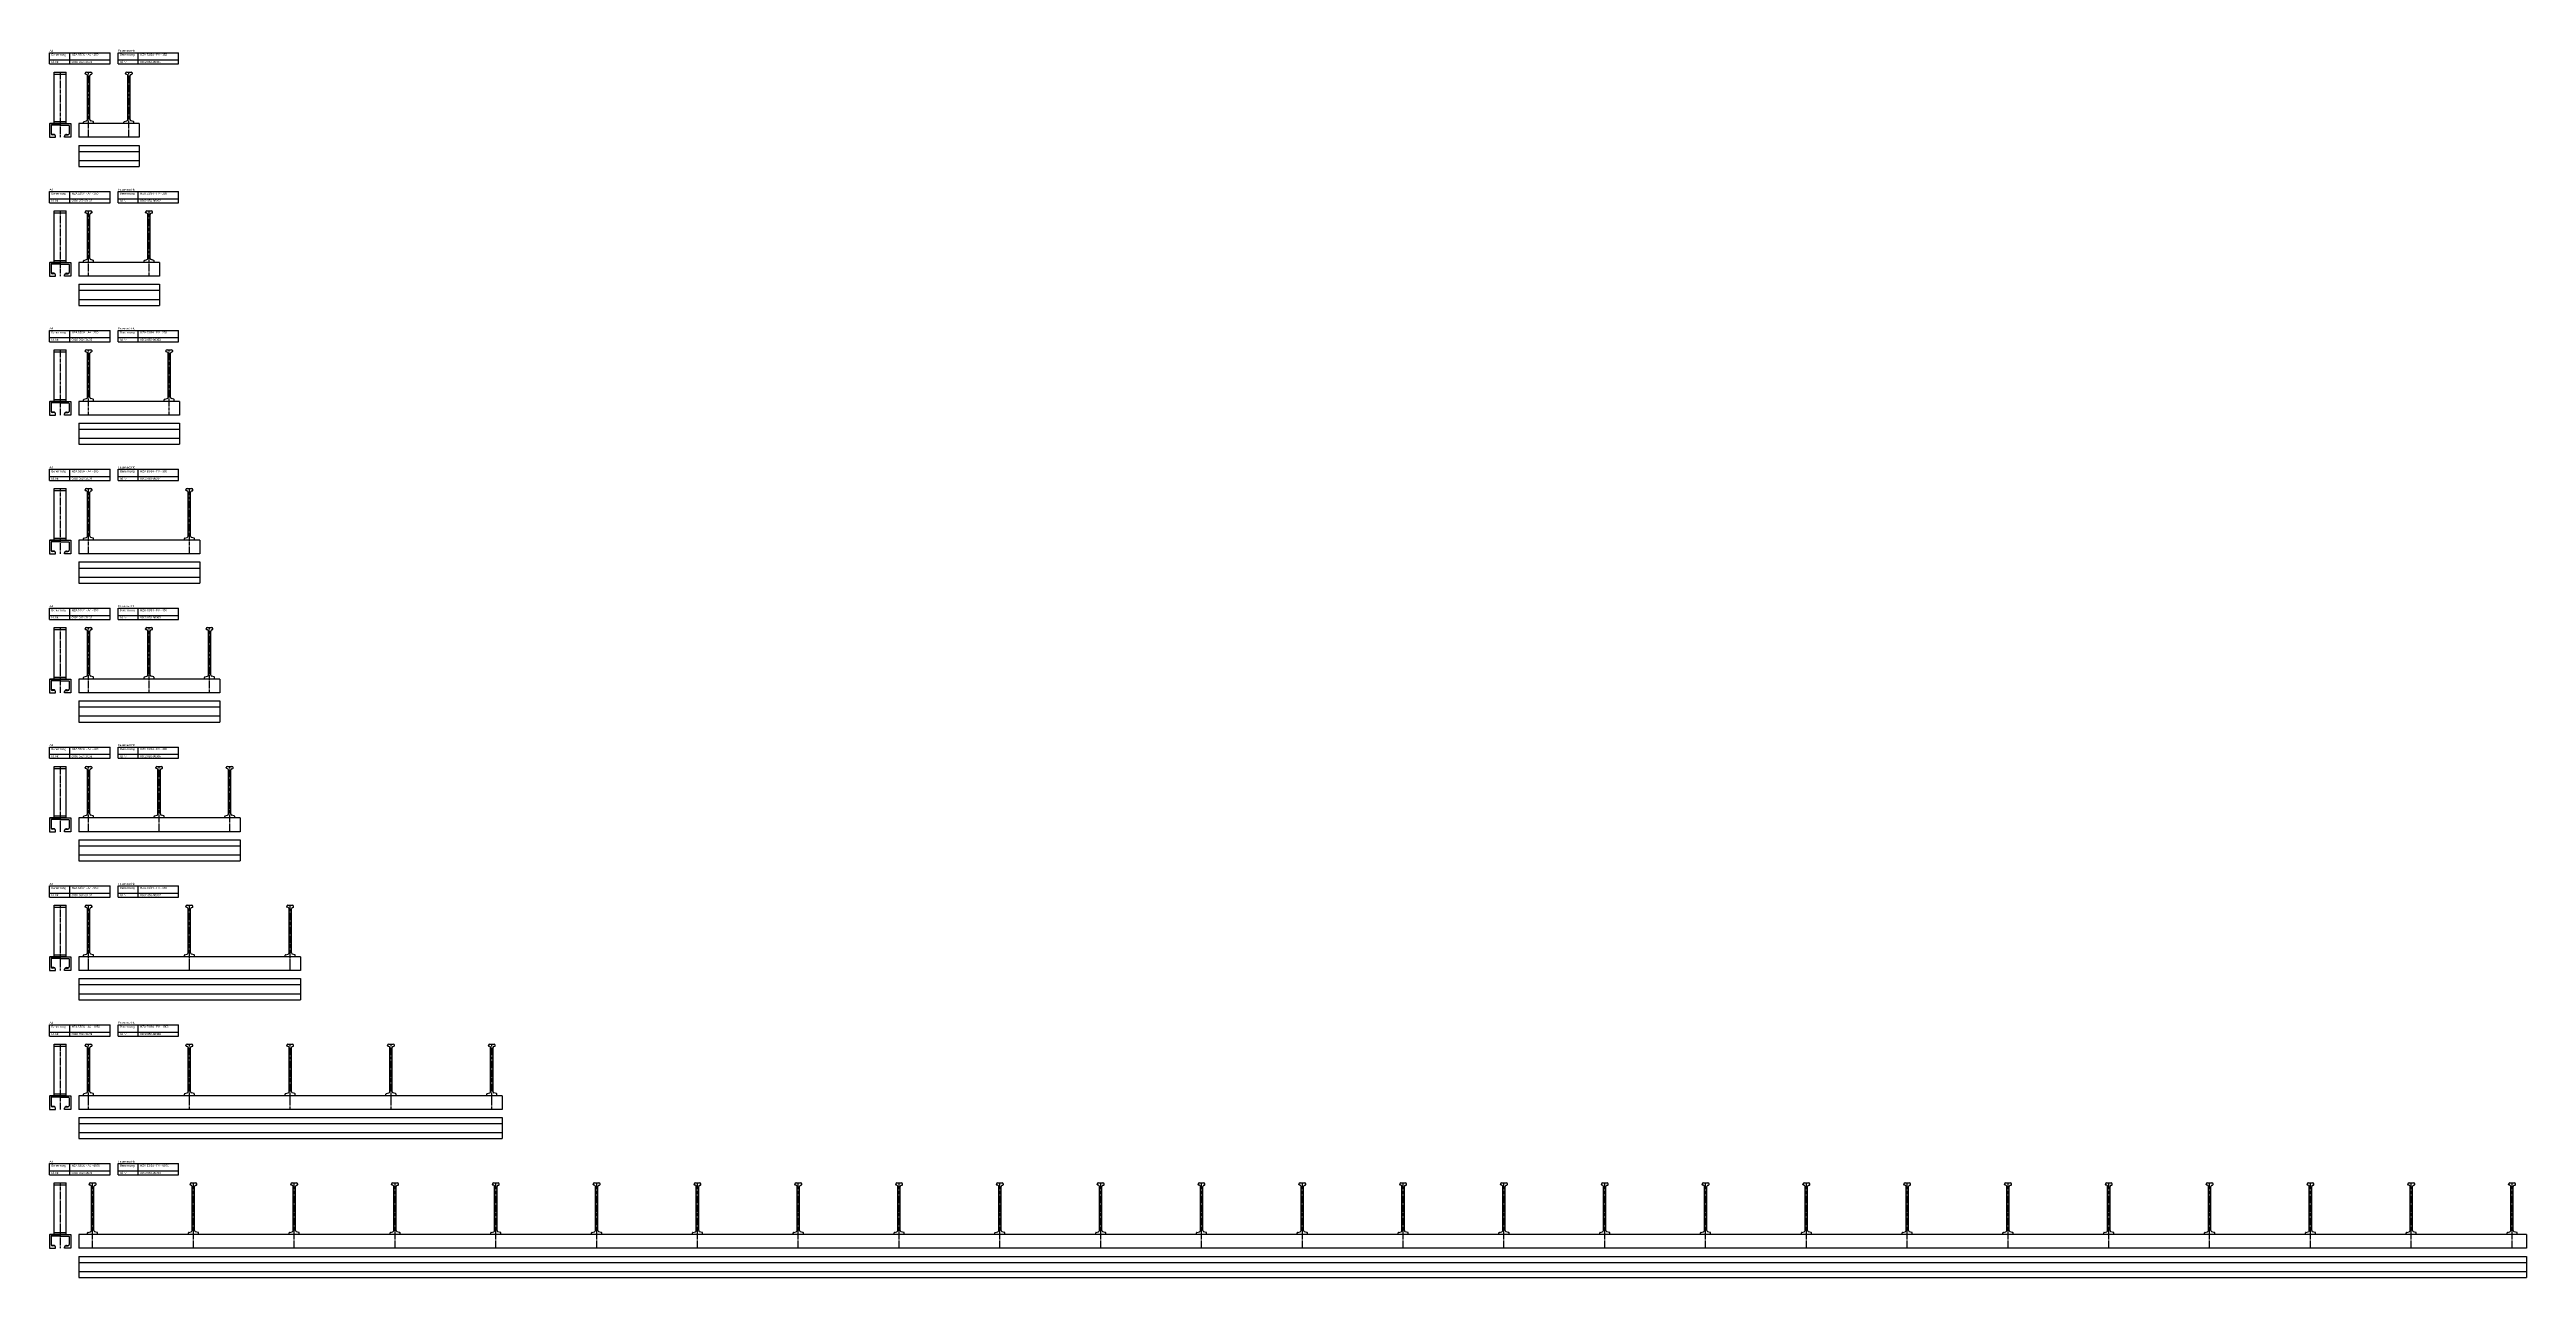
# Model space of a CAD drawing. Header units: millimetres. Extents: x -218 to 5925, y 437 to 3483.
import ezdxf

# ---------------------------------------------------------------- set-up
doc = ezdxf.new("R2010")
doc.units = ezdxf.units.MM
doc.header["$LTSCALE"] = 10
doc.linetypes.add('MITTE2', pattern=[1.125, 0.75, -0.125, 0.125, -0.125])
doc.layers.add('HALFEN', color=2, linetype='CONTINUOUS')
doc.styles.add('ARIAL50', font='ARIAL.TTF', dxfattribs={"height": 5})

msp = doc.modelspace()

# ---------------------------------------------------------------- linework, layer by layer
at = {"layer": 'HALFEN'}
for p, q in [((-217.8, 3475.2), (-67.8, 3475.2)), ((-217.8, 3447.2), (-217.8, 3475.2)), ((-217.8, 3457.2), (-67.8, 3457.2)), ((-217.8, 3447.2), (-67.8, 3447.2)), ((-167.8, 3447.2), (-167.8, 3475.2)), ((-67.8, 3447.2), (-67.8, 3475.2)), ((-47.8, 3475.2), (102.2, 3475.2)), ((-47.8, 3447.2), (-47.8, 3475.2)), ((-47.8, 3457.2), (102.2, 3457.2)), ((-47.8, 3447.2), (102.2, 3447.2)), ((2.2, 3447.2), (2.2, 3475.2)), ((102.2, 3447.2), (102.2, 3475.2)), ((-206.5, 3299.2), (-206.5, 3427.2)), ((-206.5, 3427.2), (-176.5, 3427.2)), ((-206.5, 3422.2), (-176.5, 3422.2)), ((-176.5, 3299.2), (-176.5, 3427.2)), ((-129.4, 3423.4), (-129.4, 3424.2)), ((-126.2, 3421.4), (-128.3, 3422)), ((-126.4, 3427.2), (-115.4, 3427.2)), ((-123.9, 3309.1), (-123.9, 3418.5)), ((-117.9, 3309.1), (-117.9, 3418.5)), ((-115.7, 3421.4), (-113.5, 3422)), ((-112.4, 3423.4), (-112.4, 3424.2)), ((-29.4, 3423.4), (-29.4, 3424.2)), ((-26.2, 3421.4), (-28.3, 3422)), ((-26.4, 3427.2), (-15.4, 3427.2)), ((-23.9, 3309.1), (-23.9, 3418.5)), ((-17.9, 3309.1), (-17.9, 3418.5)), ((-15.7, 3421.4), (-13.5, 3422)), ((-12.4, 3423.4), (-12.4, 3424.2)), ((-217.8, 3299.2), (-165.3, 3299.2)), ((-217.8, 3299.2), (-217.8, 3265.2)), ((-217.8, 3265.2), (-202.8, 3265.2)), ((-191.5, 3299.2), (-216.8, 3299.2)), ((-213.8, 3294.2), (-213.8, 3274.2)), ((-206.9, 3272.4), (-213.1, 3272.4)), ((-191.5, 3295.2), (-212.8, 3295.2)), ((-205.8, 3271.2), (-210.8, 3271.2)), ((-210.5, 3299.2), (-190.5, 3299.2)), ((-206.5, 3304.2), (-176.5, 3304.2)), ((-203.7, 3270.4), (-204.9, 3271.5)), ((-202.8, 3265.2), (-202.8, 3268.2)), ((-176.5, 3299.2), (-194.5, 3299.2)), ((-191.5, 3295.2), (-170.3, 3295.2)), ((-180.3, 3265.2), (-180.3, 3268.2)), ((-165.3, 3265.2), (-180.3, 3265.2)), ((-179.3, 3270.4), (-178.1, 3271.5)), ((-177.3, 3271.2), (-172.3, 3271.2)), ((-176.1, 3272.4), (-169.9, 3272.4)), ((-169.3, 3294.2), (-169.3, 3274.2)), ((-165.3, 3299.2), (-165.3, 3265.2)), ((4.7, 3299.2), (-145.3, 3299.2)), ((-145.3, 3299.2), (-145.3, 3265.2)), ((4.7, 3265.2), (-145.3, 3265.2)), ((-133.4, 3299.2), (-133.4, 3303.1)), ((-132.3, 3304.5), (-126.2, 3306.2)), ((-109.5, 3304.5), (-115.7, 3306.2)), ((-108.4, 3299.2), (-108.4, 3303.1)), ((-33.4, 3299.2), (-33.4, 3303.1)), ((-32.3, 3304.5), (-26.2, 3306.2)), ((-9.5, 3304.5), (-15.7, 3306.2)), ((-8.4, 3299.2), (-8.4, 3303.1)), ((4.7, 3299.2), (4.7, 3265.2)), ((-145.3, 3245.2), (4.7, 3245.2)), ((-145.3, 3245.2), (-145.3, 3192.7)), ((-145.3, 3230.2), (4.7, 3230.2)), ((-145.3, 3207.7), (4.7, 3207.7)), ((4.7, 3245.2), (4.7, 3192.7)), ((-145.3, 3192.7), (4.7, 3192.7)), ((-217.8, 3130.7), (-67.8, 3130.7)), ((-217.8, 3102.7), (-217.8, 3130.7)), ((-217.8, 3112.7), (-67.8, 3112.7)), ((-217.8, 3102.7), (-67.8, 3102.7)), ((-206.5, 2954.7), (-206.5, 3082.7)), ((-206.5, 3082.7), (-176.5, 3082.7)), ((-206.5, 3077.7), (-176.5, 3077.7)), ((-176.5, 2954.7), (-176.5, 3082.7)), ((-167.8, 3102.7), (-167.8, 3130.7)), ((-129.4, 3078.9), (-129.4, 3079.7)), ((-126.2, 3076.9), (-128.3, 3077.5)), ((-126.4, 3082.7), (-115.4, 3082.7)), ((-123.9, 2964.6), (-123.9, 3074)), ((-117.9, 2964.6), (-117.9, 3074)), ((-115.7, 3076.9), (-113.5, 3077.5)), ((-112.4, 3078.9), (-112.4, 3079.7)), ((-67.8, 3102.7), (-67.8, 3130.7)), ((-47.8, 3130.7), (102.2, 3130.7)), ((-47.8, 3102.7), (-47.8, 3130.7)), ((-47.8, 3112.7), (102.2, 3112.7)), ((-47.8, 3102.7), (102.2, 3102.7)), ((2.2, 3102.7), (2.2, 3130.7)), ((20.6, 3078.9), (20.6, 3079.7)), ((23.8, 3076.9), (21.7, 3077.5)), ((23.6, 3082.7), (34.6, 3082.7)), ((26.1, 2964.6), (26.1, 3074)), ((32.1, 2964.6), (32.1, 3074)), ((34.3, 3076.9), (36.5, 3077.5)), ((37.6, 3078.9), (37.6, 3079.7)), ((102.2, 3102.7), (102.2, 3130.7)), ((-217.8, 2954.7), (-165.3, 2954.7)), ((-217.8, 2954.7), (-217.8, 2920.7)), ((-191.5, 2954.7), (-216.8, 2954.7)), ((-213.8, 2949.7), (-213.8, 2929.7)), ((-191.5, 2950.7), (-212.8, 2950.7)), ((-210.5, 2954.7), (-190.5, 2954.7)), ((-206.5, 2959.7), (-176.5, 2959.7)), ((-176.5, 2954.7), (-194.5, 2954.7)), ((-191.5, 2950.7), (-170.3, 2950.7)), ((-169.3, 2949.7), (-169.3, 2929.7)), ((-165.3, 2954.7), (-165.3, 2920.7)), ((54.7, 2954.7), (-145.3, 2954.7)), ((-145.3, 2954.7), (-145.3, 2920.7)), ((-133.4, 2954.7), (-133.4, 2958.6)), ((-132.3, 2960), (-126.2, 2961.7)), ((-109.5, 2960), (-115.7, 2961.7)), ((-108.4, 2954.7), (-108.4, 2958.6)), ((16.6, 2954.7), (16.6, 2958.6)), ((17.7, 2960), (23.8, 2961.7)), ((40.5, 2960), (34.3, 2961.7)), ((41.6, 2954.7), (41.6, 2958.6)), ((54.7, 2954.7), (54.7, 2920.7)), ((-217.8, 2920.7), (-202.8, 2920.7)), ((-206.9, 2927.9), (-213.1, 2927.9)), ((-205.8, 2926.7), (-210.8, 2926.7)), ((-203.7, 2925.9), (-204.9, 2927)), ((-202.8, 2920.7), (-202.8, 2923.7)), ((-180.3, 2920.7), (-180.3, 2923.7)), ((-165.3, 2920.7), (-180.3, 2920.7)), ((-179.3, 2925.9), (-178.1, 2927)), ((-177.3, 2926.7), (-172.3, 2926.7)), ((-176.1, 2927.9), (-169.9, 2927.9)), ((54.7, 2920.7), (-145.3, 2920.7)), ((-145.3, 2900.7), (54.7, 2900.7)), ((-145.3, 2900.7), (-145.3, 2848.2)), ((54.7, 2900.7), (54.7, 2848.2)), ((-145.3, 2885.7), (54.7, 2885.7)), ((-145.3, 2863.2), (54.7, 2863.2)), ((-145.3, 2848.2), (54.7, 2848.2)), ((-217.8, 2786.2), (-67.8, 2786.2)), ((-217.8, 2758.2), (-217.8, 2786.2)), ((-217.8, 2768.2), (-67.8, 2768.2)), ((-167.8, 2758.2), (-167.8, 2786.2)), ((-67.8, 2758.2), (-67.8, 2786.2)), ((-47.8, 2786.2), (102.2, 2786.2)), ((-47.8, 2758.2), (-47.8, 2786.2)), ((-47.8, 2768.2), (102.2, 2768.2)), ((2.2, 2758.2), (2.2, 2786.2)), ((102.2, 2758.2), (102.2, 2786.2)), ((-217.8, 2758.2), (-67.8, 2758.2)), ((-206.5, 2610.2), (-206.5, 2738.2)), ((-206.5, 2738.2), (-176.5, 2738.2)), ((-206.5, 2733.2), (-176.5, 2733.2)), ((-176.5, 2610.2), (-176.5, 2738.2)), ((-129.4, 2734.4), (-129.4, 2735.2)), ((-126.2, 2732.4), (-128.3, 2733)), ((-126.4, 2738.2), (-115.4, 2738.2)), ((-123.9, 2620.1), (-123.9, 2729.5)), ((-117.9, 2620.1), (-117.9, 2729.5)), ((-115.7, 2732.4), (-113.5, 2733)), ((-112.4, 2734.4), (-112.4, 2735.2)), ((-47.8, 2758.2), (102.2, 2758.2)), ((70.6, 2734.4), (70.6, 2735.2)), ((73.8, 2732.4), (71.7, 2733)), ((73.6, 2738.2), (84.6, 2738.2)), ((76.1, 2620.1), (76.1, 2729.5)), ((82.1, 2620.1), (82.1, 2729.5)), ((84.3, 2732.4), (86.5, 2733)), ((87.6, 2734.4), (87.6, 2735.2)), ((-217.8, 2610.2), (-165.3, 2610.2)), ((-217.8, 2610.2), (-217.8, 2576.2)), ((-191.5, 2610.2), (-216.8, 2610.2)), ((-213.8, 2605.2), (-213.8, 2585.2)), ((-206.9, 2583.4), (-213.1, 2583.4)), ((-191.5, 2606.2), (-212.8, 2606.2)), ((-205.8, 2582.2), (-210.8, 2582.2)), ((-210.5, 2610.2), (-190.5, 2610.2)), ((-206.5, 2615.2), (-176.5, 2615.2)), ((-203.7, 2581.4), (-204.9, 2582.5)), ((-176.5, 2610.2), (-194.5, 2610.2)), ((-191.5, 2606.2), (-170.3, 2606.2)), ((-179.3, 2581.4), (-178.1, 2582.5)), ((-177.3, 2582.2), (-172.3, 2582.2)), ((-176.1, 2583.4), (-169.9, 2583.4)), ((-169.3, 2605.2), (-169.3, 2585.2)), ((-165.3, 2610.2), (-165.3, 2576.2)), ((104.7, 2610.2), (-145.3, 2610.2)), ((-145.3, 2610.2), (-145.3, 2576.2)), ((-133.4, 2610.2), (-133.4, 2614.1)), ((-132.3, 2615.5), (-126.2, 2617.2)), ((-109.5, 2615.5), (-115.7, 2617.2)), ((-108.4, 2610.2), (-108.4, 2614.1)), ((66.6, 2610.2), (66.6, 2614.1)), ((67.7, 2615.5), (73.8, 2617.2)), ((90.5, 2615.5), (84.3, 2617.2)), ((91.6, 2610.2), (91.6, 2614.1)), ((104.7, 2610.2), (104.7, 2576.2)), ((-217.8, 2576.2), (-202.8, 2576.2)), ((-202.8, 2576.2), (-202.8, 2579.2)), ((-180.3, 2576.2), (-180.3, 2579.2)), ((-165.3, 2576.2), (-180.3, 2576.2)), ((104.7, 2576.2), (-145.3, 2576.2)), ((-145.3, 2556.2), (104.7, 2556.2)), ((-145.3, 2556.2), (-145.3, 2503.7)), ((-145.3, 2541.2), (104.7, 2541.2)), ((-145.3, 2518.7), (104.7, 2518.7)), ((104.7, 2556.2), (104.7, 2503.7)), ((-145.3, 2503.7), (104.7, 2503.7)), ((-217.8, 2441.7), (-67.8, 2441.7)), ((-217.8, 2413.7), (-217.8, 2441.7)), ((-217.8, 2423.7), (-67.8, 2423.7)), ((-217.8, 2413.7), (-67.8, 2413.7)), ((-167.8, 2413.7), (-167.8, 2441.7)), ((-67.8, 2413.7), (-67.8, 2441.7)), ((-47.8, 2441.7), (102.2, 2441.7)), ((-47.8, 2413.7), (-47.8, 2441.7)), ((-47.8, 2423.7), (102.2, 2423.7)), ((-47.8, 2413.7), (102.2, 2413.7)), ((2.2, 2413.7), (2.2, 2441.7)), ((102.2, 2413.7), (102.2, 2441.7)), ((-206.5, 2265.7), (-206.5, 2393.7)), ((-206.5, 2393.7), (-176.5, 2393.7)), ((-206.5, 2388.7), (-176.5, 2388.7)), ((-176.5, 2265.7), (-176.5, 2393.7)), ((-129.4, 2389.9), (-129.4, 2390.7)), ((-126.2, 2387.9), (-128.3, 2388.5)), ((-126.4, 2393.7), (-115.4, 2393.7)), ((-123.9, 2275.6), (-123.9, 2385)), ((-117.9, 2275.6), (-117.9, 2385)), ((-115.7, 2387.9), (-113.5, 2388.5)), ((-112.4, 2389.9), (-112.4, 2390.7)), ((120.6, 2389.9), (120.6, 2390.7)), ((123.8, 2387.9), (121.7, 2388.5)), ((123.6, 2393.7), (134.6, 2393.7)), ((126.1, 2275.6), (126.1, 2385)), ((132.1, 2275.6), (132.1, 2385)), ((134.3, 2387.9), (136.5, 2388.5)), ((137.6, 2389.9), (137.6, 2390.7)), ((-217.8, 2265.7), (-165.3, 2265.7)), ((-217.8, 2265.7), (-217.8, 2231.7)), ((-217.8, 2231.7), (-202.8, 2231.7)), ((-191.5, 2265.7), (-216.8, 2265.7)), ((-213.8, 2260.7), (-213.8, 2240.7)), ((-206.9, 2238.9), (-213.1, 2238.9)), ((-191.5, 2261.7), (-212.8, 2261.7)), ((-205.8, 2237.7), (-210.8, 2237.7)), ((-210.5, 2265.7), (-190.5, 2265.7)), ((-206.5, 2270.7), (-176.5, 2270.7)), ((-203.7, 2236.9), (-204.9, 2238)), ((-202.8, 2231.7), (-202.8, 2234.7)), ((-176.5, 2265.7), (-194.5, 2265.7)), ((-191.5, 2261.7), (-170.3, 2261.7)), ((-180.3, 2231.7), (-180.3, 2234.7)), ((-165.3, 2231.7), (-180.3, 2231.7)), ((-179.3, 2236.9), (-178.1, 2238)), ((-177.3, 2237.7), (-172.3, 2237.7)), ((-176.1, 2238.9), (-169.9, 2238.9)), ((-169.3, 2260.7), (-169.3, 2240.7)), ((-165.3, 2265.7), (-165.3, 2231.7)), ((154.7, 2265.7), (-145.3, 2265.7)), ((-145.3, 2265.7), (-145.3, 2231.7)), ((154.7, 2231.7), (-145.3, 2231.7)), ((-145.3, 2211.7), (154.7, 2211.7)), ((-145.3, 2211.7), (-145.3, 2159.2)), ((-133.4, 2265.7), (-133.4, 2269.6)), ((-132.3, 2271), (-126.2, 2272.7)), ((-109.5, 2271), (-115.7, 2272.7)), ((-108.4, 2265.7), (-108.4, 2269.6)), ((116.6, 2265.7), (116.6, 2269.6)), ((117.7, 2271), (123.8, 2272.7)), ((140.5, 2271), (134.3, 2272.7)), ((141.6, 2265.7), (141.6, 2269.6)), ((154.7, 2265.7), (154.7, 2231.7)), ((154.7, 2211.7), (154.7, 2159.2)), ((-145.3, 2196.7), (154.7, 2196.7)), ((-145.3, 2174.2), (154.7, 2174.2)), ((-145.3, 2159.2), (154.7, 2159.2)), ((-217.8, 2097.2), (-67.8, 2097.2)), ((-217.8, 2069.2), (-217.8, 2097.2)), ((-167.8, 2069.2), (-167.8, 2097.2)), ((-67.8, 2069.2), (-67.8, 2097.2)), ((-47.8, 2097.2), (102.2, 2097.2)), ((-47.8, 2069.2), (-47.8, 2097.2)), ((2.2, 2069.2), (2.2, 2097.2)), ((102.2, 2069.2), (102.2, 2097.2)), ((-217.8, 2079.2), (-67.8, 2079.2)), ((-217.8, 2069.2), (-67.8, 2069.2)), ((-206.5, 1921.2), (-206.5, 2049.2)), ((-206.5, 2049.2), (-176.5, 2049.2)), ((-206.5, 2044.2), (-176.5, 2044.2)), ((-176.5, 1921.2), (-176.5, 2049.2)), ((-129.4, 2045.4), (-129.4, 2046.2)), ((-126.2, 2043.4), (-128.3, 2044)), ((-126.4, 2049.2), (-115.4, 2049.2)), ((-123.9, 1931.1), (-123.9, 2040.5)), ((-117.9, 1931.1), (-117.9, 2040.5)), ((-115.7, 2043.4), (-113.5, 2044)), ((-112.4, 2045.4), (-112.4, 2046.2)), ((-47.8, 2079.2), (102.2, 2079.2)), ((-47.8, 2069.2), (102.2, 2069.2)), ((20.6, 2045.4), (20.6, 2046.2)), ((23.8, 2043.4), (21.7, 2044)), ((23.6, 2049.2), (34.6, 2049.2)), ((26.1, 1931.1), (26.1, 2040.5)), ((32.1, 1931.1), (32.1, 2040.5)), ((34.3, 2043.4), (36.5, 2044)), ((37.6, 2045.4), (37.6, 2046.2)), ((170.6, 2045.4), (170.6, 2046.2)), ((173.8, 2043.4), (171.7, 2044)), ((173.6, 2049.2), (184.6, 2049.2)), ((176.1, 1931.1), (176.1, 2040.5)), ((182.1, 1931.1), (182.1, 2040.5)), ((184.3, 2043.4), (186.5, 2044)), ((187.6, 2045.4), (187.6, 2046.2)), ((-217.8, 1921.2), (-165.3, 1921.2)), ((-217.8, 1921.2), (-217.8, 1887.2)), ((-191.5, 1921.2), (-216.8, 1921.2)), ((-213.8, 1916.2), (-213.8, 1896.2)), ((-191.5, 1917.2), (-212.8, 1917.2)), ((-210.5, 1921.2), (-190.5, 1921.2)), ((-206.5, 1926.2), (-176.5, 1926.2)), ((-176.5, 1921.2), (-194.5, 1921.2)), ((-191.5, 1917.2), (-170.3, 1917.2)), ((-169.3, 1916.2), (-169.3, 1896.2)), ((-165.3, 1921.2), (-165.3, 1887.2)), ((204.7, 1921.2), (-145.3, 1921.2)), ((-145.3, 1921.2), (-145.3, 1887.2)), ((-133.4, 1921.2), (-133.4, 1925.1)), ((-132.3, 1926.5), (-126.2, 1928.2)), ((-109.5, 1926.5), (-115.7, 1928.2)), ((-108.4, 1921.2), (-108.4, 1925.1)), ((16.6, 1921.2), (16.6, 1925.1)), ((17.7, 1926.5), (23.8, 1928.2)), ((40.5, 1926.5), (34.3, 1928.2)), ((41.6, 1921.2), (41.6, 1925.1)), ((166.6, 1921.2), (166.6, 1925.1)), ((167.7, 1926.5), (173.8, 1928.2)), ((190.5, 1926.5), (184.3, 1928.2)), ((191.6, 1921.2), (191.6, 1925.1)), ((204.7, 1921.2), (204.7, 1887.2)), ((-217.8, 1887.2), (-202.8, 1887.2)), ((-206.9, 1894.4), (-213.1, 1894.4)), ((-205.8, 1893.2), (-210.8, 1893.2)), ((-203.7, 1892.4), (-204.9, 1893.5)), ((-202.8, 1887.2), (-202.8, 1890.2)), ((-180.3, 1887.2), (-180.3, 1890.2)), ((-165.3, 1887.2), (-180.3, 1887.2)), ((-179.3, 1892.4), (-178.1, 1893.5)), ((-177.3, 1893.2), (-172.3, 1893.2)), ((-176.1, 1894.4), (-169.9, 1894.4)), ((204.7, 1887.2), (-145.3, 1887.2)), ((-145.3, 1867.2), (204.7, 1867.2)), ((-145.3, 1867.2), (-145.3, 1814.7)), ((-145.3, 1852.2), (204.7, 1852.2)), ((204.7, 1867.2), (204.7, 1814.7)), ((-145.3, 1829.7), (204.7, 1829.7)), ((-145.3, 1814.7), (204.7, 1814.7)), ((-217.8, 1752.7), (-67.8, 1752.7)), ((-217.8, 1724.7), (-217.8, 1752.7)), ((-217.8, 1734.7), (-67.8, 1734.7)), ((-217.8, 1724.7), (-67.8, 1724.7)), ((-167.8, 1724.7), (-167.8, 1752.7)), ((-67.8, 1724.7), (-67.8, 1752.7)), ((-47.8, 1752.7), (102.2, 1752.7)), ((-47.8, 1724.7), (-47.8, 1752.7)), ((-47.8, 1734.7), (102.2, 1734.7)), ((-47.8, 1724.7), (102.2, 1724.7)), ((2.2, 1724.7), (2.2, 1752.7)), ((102.2, 1724.7), (102.2, 1752.7)), ((-206.5, 1576.7), (-206.5, 1704.7)), ((-206.5, 1704.7), (-176.5, 1704.7)), ((-206.5, 1699.7), (-176.5, 1699.7)), ((-176.5, 1576.7), (-176.5, 1704.7)), ((-129.4, 1700.9), (-129.4, 1701.7)), ((-126.2, 1698.9), (-128.3, 1699.5)), ((-126.4, 1704.7), (-115.4, 1704.7)), ((-123.9, 1586.6), (-123.9, 1696)), ((-117.9, 1586.6), (-117.9, 1696)), ((-115.7, 1698.9), (-113.5, 1699.5)), ((-112.4, 1700.9), (-112.4, 1701.7)), ((45.6, 1700.9), (45.6, 1701.7)), ((48.8, 1698.9), (46.7, 1699.5)), ((48.6, 1704.7), (59.6, 1704.7)), ((51.1, 1586.6), (51.1, 1696)), ((57.1, 1586.6), (57.1, 1696)), ((59.3, 1698.9), (61.5, 1699.5)), ((62.6, 1700.9), (62.6, 1701.7)), ((220.6, 1700.9), (220.6, 1701.7)), ((223.8, 1698.9), (221.7, 1699.5)), ((223.6, 1704.7), (234.6, 1704.7)), ((226.1, 1586.6), (226.1, 1696)), ((232.1, 1586.6), (232.1, 1696)), ((234.3, 1698.9), (236.5, 1699.5)), ((237.6, 1700.9), (237.6, 1701.7)), ((-217.8, 1576.7), (-165.3, 1576.7)), ((-217.8, 1576.7), (-217.8, 1542.7)), ((-217.8, 1542.7), (-202.8, 1542.7)), ((-191.5, 1576.7), (-216.8, 1576.7)), ((-213.8, 1571.7), (-213.8, 1551.7)), ((-206.9, 1549.9), (-213.1, 1549.9)), ((-191.5, 1572.7), (-212.8, 1572.7)), ((-205.8, 1548.7), (-210.8, 1548.7)), ((-210.5, 1576.7), (-190.5, 1576.7)), ((-206.5, 1581.7), (-176.5, 1581.7)), ((-203.7, 1547.9), (-204.9, 1549)), ((-202.8, 1542.7), (-202.8, 1545.7)), ((-176.5, 1576.7), (-194.5, 1576.7)), ((-191.5, 1572.7), (-170.3, 1572.7)), ((-180.3, 1542.7), (-180.3, 1545.7)), ((-165.3, 1542.7), (-180.3, 1542.7)), ((-179.3, 1547.9), (-178.1, 1549)), ((-177.3, 1548.7), (-172.3, 1548.7)), ((-176.1, 1549.9), (-169.9, 1549.9)), ((-169.3, 1571.7), (-169.3, 1551.7)), ((-165.3, 1576.7), (-165.3, 1542.7)), ((254.7, 1576.7), (-145.3, 1576.7)), ((-145.3, 1576.7), (-145.3, 1542.7)), ((254.7, 1542.7), (-145.3, 1542.7)), ((-133.4, 1576.7), (-133.4, 1580.6)), ((-132.3, 1582), (-126.2, 1583.7)), ((-109.5, 1582), (-115.7, 1583.7)), ((-108.4, 1576.7), (-108.4, 1580.6)), ((41.6, 1576.7), (41.6, 1580.6)), ((42.7, 1582), (48.8, 1583.7)), ((65.5, 1582), (59.3, 1583.7)), ((66.6, 1576.7), (66.6, 1580.6)), ((216.6, 1576.7), (216.6, 1580.6)), ((217.7, 1582), (223.8, 1583.7)), ((240.5, 1582), (234.3, 1583.7)), ((241.6, 1576.7), (241.6, 1580.6)), ((254.7, 1576.7), (254.7, 1542.7)), ((-145.3, 1522.7), (254.7, 1522.7)), ((-145.3, 1522.7), (-145.3, 1470.2)), ((-145.3, 1507.7), (254.7, 1507.7)), ((-145.3, 1485.2), (254.7, 1485.2)), ((254.7, 1522.7), (254.7, 1470.2)), ((-145.3, 1470.2), (254.7, 1470.2)), ((-217.8, 1408.2), (-67.8, 1408.2)), ((-217.8, 1380.2), (-217.8, 1408.2)), ((-217.8, 1390.2), (-67.8, 1390.2)), ((-217.8, 1380.2), (-67.8, 1380.2)), ((-206.5, 1232.2), (-206.5, 1360.2)), ((-206.5, 1360.2), (-176.5, 1360.2)), ((-206.5, 1355.2), (-176.5, 1355.2)), ((-176.5, 1232.2), (-176.5, 1360.2)), ((-167.8, 1380.2), (-167.8, 1408.2)), ((-129.4, 1356.4), (-129.4, 1357.2)), ((-126.2, 1354.4), (-128.3, 1355)), ((-126.4, 1360.2), (-115.4, 1360.2)), ((-123.9, 1242.1), (-123.9, 1351.5)), ((-117.9, 1242.1), (-117.9, 1351.5)), ((-115.7, 1354.4), (-113.5, 1355)), ((-112.4, 1356.4), (-112.4, 1357.2)), ((-67.8, 1380.2), (-67.8, 1408.2)), ((-47.8, 1408.2), (102.2, 1408.2)), ((-47.8, 1380.2), (-47.8, 1408.2)), ((-47.8, 1390.2), (102.2, 1390.2)), ((-47.8, 1380.2), (102.2, 1380.2)), ((2.2, 1380.2), (2.2, 1408.2)), ((102.2, 1380.2), (102.2, 1408.2)), ((120.6, 1356.4), (120.6, 1357.2)), ((123.8, 1354.4), (121.7, 1355)), ((123.6, 1360.2), (134.6, 1360.2)), ((126.1, 1242.1), (126.1, 1351.5)), ((132.1, 1242.1), (132.1, 1351.5)), ((134.3, 1354.4), (136.5, 1355)), ((137.6, 1356.4), (137.6, 1357.2)), ((370.6, 1356.4), (370.6, 1357.2)), ((373.8, 1354.4), (371.7, 1355)), ((373.6, 1360.2), (384.6, 1360.2)), ((376.1, 1242.1), (376.1, 1351.5)), ((382.1, 1242.1), (382.1, 1351.5)), ((384.3, 1354.4), (386.5, 1355)), ((387.6, 1356.4), (387.6, 1357.2)), ((-217.8, 1232.2), (-165.3, 1232.2)), ((-217.8, 1232.2), (-217.8, 1198.2)), ((-191.5, 1232.2), (-216.8, 1232.2)), ((-210.5, 1232.2), (-190.5, 1232.2)), ((-206.5, 1237.2), (-176.5, 1237.2)), ((-176.5, 1232.2), (-194.5, 1232.2)), ((-165.3, 1232.2), (-165.3, 1198.2)), ((404.7, 1232.2), (-145.3, 1232.2)), ((-145.3, 1232.2), (-145.3, 1198.2)), ((-133.4, 1232.2), (-133.4, 1236.1)), ((-132.3, 1237.5), (-126.2, 1239.2)), ((-109.5, 1237.5), (-115.7, 1239.2)), ((-108.4, 1232.2), (-108.4, 1236.1)), ((116.6, 1232.2), (116.6, 1236.1)), ((117.7, 1237.5), (123.8, 1239.2)), ((140.5, 1237.5), (134.3, 1239.2)), ((141.6, 1232.2), (141.6, 1236.1)), ((366.6, 1232.2), (366.6, 1236.1)), ((367.7, 1237.5), (373.8, 1239.2)), ((390.5, 1237.5), (384.3, 1239.2)), ((391.6, 1232.2), (391.6, 1236.1)), ((404.7, 1232.2), (404.7, 1198.2)), ((-217.8, 1198.2), (-202.8, 1198.2)), ((-213.8, 1227.2), (-213.8, 1207.2)), ((-206.9, 1205.4), (-213.1, 1205.4)), ((-191.5, 1228.2), (-212.8, 1228.2)), ((-205.8, 1204.2), (-210.8, 1204.2)), ((-203.7, 1203.4), (-204.9, 1204.5)), ((-202.8, 1198.2), (-202.8, 1201.2)), ((-191.5, 1228.2), (-170.3, 1228.2)), ((-180.3, 1198.2), (-180.3, 1201.2)), ((-165.3, 1198.2), (-180.3, 1198.2)), ((-179.3, 1203.4), (-178.1, 1204.5)), ((-177.3, 1204.2), (-172.3, 1204.2)), ((-176.1, 1205.4), (-169.9, 1205.4)), ((-169.3, 1227.2), (-169.3, 1207.2)), ((404.7, 1198.2), (-145.3, 1198.2)), ((-145.3, 1178.2), (404.7, 1178.2)), ((-145.3, 1178.2), (-145.3, 1125.7)), ((404.7, 1178.2), (404.7, 1125.7)), ((-145.3, 1163.2), (404.7, 1163.2)), ((-145.3, 1140.7), (404.7, 1140.7)), ((-145.3, 1125.7), (404.7, 1125.7)), ((-217.8, 1063.7), (-67.8, 1063.7)), ((-217.8, 1035.7), (-217.8, 1063.7)), ((-217.8, 1045.7), (-67.8, 1045.7)), ((-167.8, 1035.7), (-167.8, 1063.7)), ((-67.8, 1035.7), (-67.8, 1063.7)), ((-47.8, 1063.7), (102.2, 1063.7)), ((-47.8, 1035.7), (-47.8, 1063.7)), ((-47.8, 1045.7), (102.2, 1045.7)), ((2.2, 1035.7), (2.2, 1063.7)), ((102.2, 1035.7), (102.2, 1063.7)), ((-217.8, 1035.7), (-67.8, 1035.7)), ((-206.5, 887.7), (-206.5, 1015.7)), ((-206.5, 1015.7), (-176.5, 1015.7)), ((-206.5, 1010.7), (-176.5, 1010.7)), ((-176.5, 887.7), (-176.5, 1015.7)), ((-129.4, 1011.9), (-129.4, 1012.7)), ((-126.2, 1009.9), (-128.3, 1010.5)), ((-126.4, 1015.7), (-115.4, 1015.7)), ((-123.9, 897.6), (-123.9, 1007)), ((-117.9, 897.6), (-117.9, 1007)), ((-115.7, 1009.9), (-113.5, 1010.5)), ((-112.4, 1011.9), (-112.4, 1012.7)), ((-47.8, 1035.7), (102.2, 1035.7)), ((120.6, 1011.9), (120.6, 1012.7)), ((123.8, 1009.9), (121.7, 1010.5)), ((123.6, 1015.7), (134.6, 1015.7)), ((126.1, 897.6), (126.1, 1007)), ((132.1, 897.6), (132.1, 1007)), ((134.3, 1009.9), (136.5, 1010.5)), ((137.6, 1011.9), (137.6, 1012.7)), ((370.6, 1011.9), (370.6, 1012.7)), ((373.8, 1009.9), (371.7, 1010.5)), ((373.6, 1015.7), (384.6, 1015.7)), ((376.1, 897.6), (376.1, 1007)), ((382.1, 897.6), (382.1, 1007)), ((384.3, 1009.9), (386.5, 1010.5)), ((387.6, 1011.9), (387.6, 1012.7)), ((620.6, 1011.9), (620.6, 1012.7)), ((623.8, 1009.9), (621.7, 1010.5)), ((623.6, 1015.7), (634.6, 1015.7)), ((626.1, 897.6), (626.1, 1007)), ((632.1, 897.6), (632.1, 1007)), ((634.3, 1009.9), (636.5, 1010.5)), ((637.6, 1011.9), (637.6, 1012.7)), ((870.6, 1011.9), (870.6, 1012.7)), ((873.8, 1009.9), (871.7, 1010.5)), ((873.6, 1015.7), (884.6, 1015.7)), ((876.1, 897.6), (876.1, 1007)), ((882.1, 897.6), (882.1, 1007)), ((884.3, 1009.9), (886.5, 1010.5)), ((887.6, 1011.9), (887.6, 1012.7)), ((-217.8, 887.7), (-165.3, 887.7)), ((-217.8, 887.7), (-217.8, 853.7)), ((-191.5, 887.7), (-216.8, 887.7)), ((-213.8, 882.7), (-213.8, 862.7)), ((-206.9, 860.9), (-213.1, 860.9)), ((-191.5, 883.7), (-212.8, 883.7)), ((-210.5, 887.7), (-190.5, 887.7)), ((-206.5, 892.7), (-176.5, 892.7)), ((-203.7, 858.9), (-204.9, 860)), ((-176.5, 887.7), (-194.5, 887.7)), ((-191.5, 883.7), (-170.3, 883.7)), ((-179.3, 858.9), (-178.1, 860)), ((-176.1, 860.9), (-169.9, 860.9)), ((-169.3, 882.7), (-169.3, 862.7)), ((-165.3, 887.7), (-165.3, 853.7)), ((904.7, 887.7), (-145.3, 887.7)), ((-145.3, 887.7), (-145.3, 853.7)), ((-133.4, 887.7), (-133.4, 891.6)), ((-132.3, 893), (-126.2, 894.7)), ((-109.5, 893), (-115.7, 894.7)), ((-108.4, 887.7), (-108.4, 891.6)), ((116.6, 887.7), (116.6, 891.6)), ((117.7, 893), (123.8, 894.7)), ((140.5, 893), (134.3, 894.7)), ((141.6, 887.7), (141.6, 891.6)), ((366.6, 887.7), (366.6, 891.6)), ((367.7, 893), (373.8, 894.7)), ((390.5, 893), (384.3, 894.7)), ((391.6, 887.7), (391.6, 891.6)), ((616.6, 887.7), (616.6, 891.6)), ((617.7, 893), (623.8, 894.7)), ((640.5, 893), (634.3, 894.7)), ((641.6, 887.7), (641.6, 891.6)), ((866.6, 887.7), (866.6, 891.6)), ((867.7, 893), (873.8, 894.7)), ((890.5, 893), (884.3, 894.7)), ((891.6, 887.7), (891.6, 891.6)), ((904.7, 887.7), (904.7, 853.7)), ((-217.8, 853.7), (-202.8, 853.7)), ((-205.8, 859.7), (-210.8, 859.7)), ((-202.8, 853.7), (-202.8, 856.7)), ((-180.3, 853.7), (-180.3, 856.7)), ((-165.3, 853.7), (-180.3, 853.7)), ((-177.3, 859.7), (-172.3, 859.7)), ((904.7, 853.7), (-145.3, 853.7)), ((-145.3, 833.7), (904.7, 833.7)), ((-145.3, 833.7), (-145.3, 781.2)), ((-145.3, 818.7), (904.7, 818.7)), ((904.7, 833.7), (904.7, 781.2)), ((-145.3, 796.2), (904.7, 796.2)), ((-145.3, 781.2), (904.7, 781.2)), ((-217.8, 719.2), (-67.8, 719.2)), ((-217.8, 691.2), (-217.8, 719.2)), ((-217.8, 701.2), (-67.8, 701.2)), ((-217.8, 691.2), (-67.8, 691.2)), ((-167.8, 691.2), (-167.8, 719.2)), ((-67.8, 691.2), (-67.8, 719.2)), ((-47.8, 719.2), (102.2, 719.2)), ((-47.8, 691.2), (-47.8, 719.2)), ((-47.8, 701.2), (102.2, 701.2)), ((-47.8, 691.2), (102.2, 691.2)), ((2.2, 691.2), (2.2, 719.2)), ((102.2, 691.2), (102.2, 719.2)), ((-206.5, 543.2), (-206.5, 671.2)), ((-206.5, 671.2), (-176.5, 671.2)), ((-206.5, 666.2), (-176.5, 666.2)), ((-176.5, 543.2), (-176.5, 671.2)), ((-119.4, 667.4), (-119.4, 668.2)), ((-116.2, 665.4), (-118.3, 666)), ((-116.4, 671.2), (-105.4, 671.2)), ((-113.9, 553.1), (-113.9, 662.5)), ((-107.9, 553.1), (-107.9, 662.5)), ((-105.7, 665.4), (-103.5, 666)), ((-102.4, 667.4), (-102.4, 668.2)), ((130.6, 667.4), (130.6, 668.2)), ((133.8, 665.4), (131.7, 666)), ((133.6, 671.2), (144.6, 671.2)), ((136.1, 553.1), (136.1, 662.5)), ((142.1, 553.1), (142.1, 662.5)), ((144.3, 665.4), (146.5, 666)), ((147.6, 667.4), (147.6, 668.2)), ((380.6, 667.4), (380.6, 668.2)), ((383.8, 665.4), (381.7, 666)), ((383.6, 671.2), (394.6, 671.2)), ((386.1, 553.1), (386.1, 662.5)), ((392.1, 553.1), (392.1, 662.5)), ((394.3, 665.4), (396.5, 666)), ((397.6, 667.4), (397.6, 668.2)), ((630.6, 667.4), (630.6, 668.2)), ((633.8, 665.4), (631.7, 666)), ((633.6, 671.2), (644.6, 671.2)), ((636.1, 553.1), (636.1, 662.5)), ((642.1, 553.1), (642.1, 662.5)), ((644.3, 665.4), (646.5, 666)), ((647.6, 667.4), (647.6, 668.2)), ((880.6, 667.4), (880.6, 668.2)), ((883.8, 665.4), (881.7, 666)), ((883.6, 671.2), (894.6, 671.2)), ((886.1, 553.1), (886.1, 662.5)), ((892.1, 553.1), (892.1, 662.5)), ((894.3, 665.4), (896.5, 666)), ((897.6, 667.4), (897.6, 668.2)), ((1130.6, 667.4), (1130.6, 668.2)), ((1133.8, 665.4), (1131.7, 666)), ((1133.6, 671.2), (1144.6, 671.2)), ((1136.1, 553.1), (1136.1, 662.5)), ((1142.1, 553.1), (1142.1, 662.5)), ((1144.3, 665.4), (1146.5, 666)), ((1147.6, 667.4), (1147.6, 668.2)), ((1380.6, 667.4), (1380.6, 668.2)), ((1383.8, 665.4), (1381.7, 666)), ((1383.6, 671.2), (1394.6, 671.2)), ((1386.1, 553.1), (1386.1, 662.5)), ((1392.1, 553.1), (1392.1, 662.5)), ((1394.3, 665.4), (1396.5, 666)), ((1397.6, 667.4), (1397.6, 668.2)), ((1630.6, 667.4), (1630.6, 668.2)), ((1633.8, 665.4), (1631.7, 666)), ((1633.6, 671.2), (1644.6, 671.2)), ((1636.1, 553.1), (1636.1, 662.5)), ((1642.1, 553.1), (1642.1, 662.5)), ((1644.3, 665.4), (1646.5, 666)), ((1647.6, 667.4), (1647.6, 668.2)), ((1880.6, 667.4), (1880.6, 668.2)), ((1883.8, 665.4), (1881.7, 666)), ((1883.6, 671.2), (1894.6, 671.2)), ((1886.1, 553.1), (1886.1, 662.5)), ((1892.1, 553.1), (1892.1, 662.5)), ((1894.3, 665.4), (1896.5, 666)), ((1897.6, 667.4), (1897.6, 668.2)), ((2130.6, 667.4), (2130.6, 668.2)), ((2133.8, 665.4), (2131.7, 666)), ((2133.6, 671.2), (2144.6, 671.2)), ((2136.1, 553.1), (2136.1, 662.5)), ((2142.1, 553.1), (2142.1, 662.5)), ((2144.3, 665.4), (2146.5, 666)), ((2147.6, 667.4), (2147.6, 668.2)), ((2380.6, 667.4), (2380.6, 668.2)), ((2383.8, 665.4), (2381.7, 666)), ((2383.6, 671.2), (2394.6, 671.2)), ((2386.1, 553.1), (2386.1, 662.5)), ((2392.1, 553.1), (2392.1, 662.5)), ((2394.3, 665.4), (2396.5, 666)), ((2397.6, 667.4), (2397.6, 668.2)), ((2630.6, 667.4), (2630.6, 668.2)), ((2633.8, 665.4), (2631.7, 666)), ((2633.6, 671.2), (2644.6, 671.2)), ((2636.1, 553.1), (2636.1, 662.5)), ((2642.1, 553.1), (2642.1, 662.5)), ((2644.3, 665.4), (2646.5, 666)), ((2647.6, 667.4), (2647.6, 668.2)), ((2880.6, 667.4), (2880.6, 668.2)), ((2883.8, 665.4), (2881.7, 666)), ((2883.6, 671.2), (2894.6, 671.2)), ((2886.1, 553.1), (2886.1, 662.5)), ((2892.1, 553.1), (2892.1, 662.5)), ((2894.3, 665.4), (2896.5, 666)), ((2897.6, 667.4), (2897.6, 668.2)), ((3130.6, 667.4), (3130.6, 668.2)), ((3133.8, 665.4), (3131.7, 666)), ((3133.6, 671.2), (3144.6, 671.2)), ((3136.1, 553.1), (3136.1, 662.5)), ((3142.1, 553.1), (3142.1, 662.5)), ((3144.3, 665.4), (3146.5, 666)), ((3147.6, 667.4), (3147.6, 668.2)), ((3380.6, 667.4), (3380.6, 668.2)), ((3383.8, 665.4), (3381.7, 666)), ((3383.6, 671.2), (3394.6, 671.2)), ((3386.1, 553.1), (3386.1, 662.5)), ((3392.1, 553.1), (3392.1, 662.5)), ((3394.3, 665.4), (3396.5, 666)), ((3397.6, 667.4), (3397.6, 668.2)), ((3630.6, 667.4), (3630.6, 668.2)), ((3633.8, 665.4), (3631.7, 666)), ((3633.6, 671.2), (3644.6, 671.2)), ((3636.1, 553.1), (3636.1, 662.5)), ((3642.1, 553.1), (3642.1, 662.5)), ((3644.3, 665.4), (3646.5, 666)), ((3647.6, 667.4), (3647.6, 668.2)), ((3880.6, 667.4), (3880.6, 668.2)), ((3883.8, 665.4), (3881.7, 666)), ((3883.6, 671.2), (3894.6, 671.2)), ((3886.1, 553.1), (3886.1, 662.5)), ((3892.1, 553.1), (3892.1, 662.5)), ((3894.3, 665.4), (3896.5, 666)), ((3897.6, 667.4), (3897.6, 668.2)), ((4130.6, 667.4), (4130.6, 668.2)), ((4133.8, 665.4), (4131.7, 666)), ((4133.6, 671.2), (4144.6, 671.2)), ((4136.1, 553.1), (4136.1, 662.5)), ((4142.1, 553.1), (4142.1, 662.5)), ((4144.3, 665.4), (4146.5, 666)), ((4147.6, 667.4), (4147.6, 668.2)), ((4380.6, 667.4), (4380.6, 668.2)), ((4383.8, 665.4), (4381.7, 666)), ((4383.6, 671.2), (4394.6, 671.2)), ((4386.1, 553.1), (4386.1, 662.5)), ((4392.1, 553.1), (4392.1, 662.5)), ((4394.3, 665.4), (4396.5, 666)), ((4397.6, 667.4), (4397.6, 668.2)), ((4630.6, 667.4), (4630.6, 668.2)), ((4633.8, 665.4), (4631.7, 666)), ((4633.6, 671.2), (4644.6, 671.2)), ((4636.1, 553.1), (4636.1, 662.5)), ((4642.1, 553.1), (4642.1, 662.5)), ((4644.3, 665.4), (4646.5, 666)), ((4647.6, 667.4), (4647.6, 668.2)), ((4880.6, 667.4), (4880.6, 668.2)), ((4883.8, 665.4), (4881.7, 666)), ((4883.6, 671.2), (4894.6, 671.2)), ((4886.1, 553.1), (4886.1, 662.5)), ((4892.1, 553.1), (4892.1, 662.5)), ((4894.3, 665.4), (4896.5, 666)), ((4897.6, 667.4), (4897.6, 668.2)), ((5130.6, 667.4), (5130.6, 668.2)), ((5133.8, 665.4), (5131.7, 666)), ((5133.6, 671.2), (5144.6, 671.2)), ((5136.1, 553.1), (5136.1, 662.5)), ((5142.1, 553.1), (5142.1, 662.5)), ((5144.3, 665.4), (5146.5, 666)), ((5147.6, 667.4), (5147.6, 668.2)), ((5380.6, 667.4), (5380.6, 668.2)), ((5383.8, 665.4), (5381.7, 666)), ((5383.6, 671.2), (5394.6, 671.2)), ((5386.1, 553.1), (5386.1, 662.5)), ((5392.1, 553.1), (5392.1, 662.5)), ((5394.3, 665.4), (5396.5, 666)), ((5397.6, 667.4), (5397.6, 668.2)), ((5630.6, 667.4), (5630.6, 668.2)), ((5633.8, 665.4), (5631.7, 666)), ((5633.6, 671.2), (5644.6, 671.2)), ((5636.1, 553.1), (5636.1, 662.5)), ((5642.1, 553.1), (5642.1, 662.5)), ((5644.3, 665.4), (5646.5, 666)), ((5647.6, 667.4), (5647.6, 668.2)), ((5880.6, 667.4), (5880.6, 668.2)), ((5883.8, 665.4), (5881.7, 666)), ((5883.6, 671.2), (5894.6, 671.2)), ((5886.1, 553.1), (5886.1, 662.5)), ((5892.1, 553.1), (5892.1, 662.5)), ((5894.3, 665.4), (5896.5, 666)), ((5897.6, 667.4), (5897.6, 668.2)), ((-217.8, 543.2), (-165.3, 543.2)), ((-217.8, 543.2), (-217.8, 509.2)), ((-217.8, 509.2), (-202.8, 509.2)), ((-191.5, 543.2), (-216.8, 543.2)), ((-213.8, 538.2), (-213.8, 518.2)), ((-206.9, 516.4), (-213.1, 516.4)), ((-191.5, 539.2), (-212.8, 539.2)), ((-205.8, 515.2), (-210.8, 515.2)), ((-210.5, 543.2), (-190.5, 543.2)), ((-206.5, 548.2), (-176.5, 548.2)), ((-203.7, 514.4), (-204.9, 515.5)), ((-202.8, 509.2), (-202.8, 512.2)), ((-176.5, 543.2), (-194.5, 543.2)), ((-191.5, 539.2), (-170.3, 539.2)), ((-180.3, 509.2), (-180.3, 512.2)), ((-165.3, 509.2), (-180.3, 509.2)), ((-179.3, 514.4), (-178.1, 515.5)), ((-177.3, 515.2), (-172.3, 515.2)), ((-176.1, 516.4), (-169.9, 516.4)), ((-169.3, 538.2), (-169.3, 518.2)), ((-165.3, 543.2), (-165.3, 509.2)), ((5924.7, 543.2), (-145.3, 543.2)), ((-145.3, 543.2), (-145.3, 509.2)), ((5924.7, 509.2), (-145.3, 509.2)), ((-123.4, 543.2), (-123.4, 547.1)), ((-122.3, 548.5), (-116.2, 550.2)), ((-99.5, 548.5), (-105.7, 550.2)), ((-98.4, 543.2), (-98.4, 547.1)), ((126.6, 543.2), (126.6, 547.1)), ((127.7, 548.5), (133.8, 550.2)), ((150.5, 548.5), (144.3, 550.2)), ((151.6, 543.2), (151.6, 547.1)), ((376.6, 543.2), (376.6, 547.1)), ((377.7, 548.5), (383.8, 550.2)), ((400.5, 548.5), (394.3, 550.2)), ((401.6, 543.2), (401.6, 547.1)), ((626.6, 543.2), (626.6, 547.1)), ((627.7, 548.5), (633.8, 550.2)), ((650.5, 548.5), (644.3, 550.2)), ((651.6, 543.2), (651.6, 547.1)), ((876.6, 543.2), (876.6, 547.1)), ((877.7, 548.5), (883.8, 550.2)), ((900.5, 548.5), (894.3, 550.2)), ((901.6, 543.2), (901.6, 547.1)), ((1126.6, 543.2), (1126.6, 547.1)), ((1127.7, 548.5), (1133.8, 550.2)), ((1150.5, 548.5), (1144.3, 550.2)), ((1151.6, 543.2), (1151.6, 547.1)), ((1376.6, 543.2), (1376.6, 547.1)), ((1377.7, 548.5), (1383.8, 550.2)), ((1400.5, 548.5), (1394.3, 550.2)), ((1401.6, 543.2), (1401.6, 547.1)), ((1626.6, 543.2), (1626.6, 547.1)), ((1627.7, 548.5), (1633.8, 550.2)), ((1650.5, 548.5), (1644.3, 550.2)), ((1651.6, 543.2), (1651.6, 547.1)), ((1876.6, 543.2), (1876.6, 547.1)), ((1877.7, 548.5), (1883.8, 550.2)), ((1900.5, 548.5), (1894.3, 550.2)), ((1901.6, 543.2), (1901.6, 547.1)), ((2126.6, 543.2), (2126.6, 547.1)), ((2127.7, 548.5), (2133.8, 550.2)), ((2150.5, 548.5), (2144.3, 550.2)), ((2151.6, 543.2), (2151.6, 547.1)), ((2376.6, 543.2), (2376.6, 547.1)), ((2377.7, 548.5), (2383.8, 550.2)), ((2400.5, 548.5), (2394.3, 550.2)), ((2401.6, 543.2), (2401.6, 547.1)), ((2626.6, 543.2), (2626.6, 547.1)), ((2627.7, 548.5), (2633.8, 550.2)), ((2650.5, 548.5), (2644.3, 550.2)), ((2651.6, 543.2), (2651.6, 547.1)), ((2876.6, 543.2), (2876.6, 547.1)), ((2877.7, 548.5), (2883.8, 550.2)), ((2900.5, 548.5), (2894.3, 550.2)), ((2901.6, 543.2), (2901.6, 547.1)), ((3126.6, 543.2), (3126.6, 547.1)), ((3127.7, 548.5), (3133.8, 550.2)), ((3150.5, 548.5), (3144.3, 550.2)), ((3151.6, 543.2), (3151.6, 547.1)), ((3376.6, 543.2), (3376.6, 547.1)), ((3377.7, 548.5), (3383.8, 550.2)), ((3400.5, 548.5), (3394.3, 550.2)), ((3401.6, 543.2), (3401.6, 547.1)), ((3626.6, 543.2), (3626.6, 547.1)), ((3627.7, 548.5), (3633.8, 550.2)), ((3650.5, 548.5), (3644.3, 550.2)), ((3651.6, 543.2), (3651.6, 547.1)), ((3876.6, 543.2), (3876.6, 547.1)), ((3877.7, 548.5), (3883.8, 550.2)), ((3900.5, 548.5), (3894.3, 550.2)), ((3901.6, 543.2), (3901.6, 547.1)), ((4126.6, 543.2), (4126.6, 547.1)), ((4127.7, 548.5), (4133.8, 550.2)), ((4150.5, 548.5), (4144.3, 550.2)), ((4151.6, 543.2), (4151.6, 547.1)), ((4376.6, 543.2), (4376.6, 547.1)), ((4377.7, 548.5), (4383.8, 550.2)), ((4400.5, 548.5), (4394.3, 550.2)), ((4401.6, 543.2), (4401.6, 547.1)), ((4626.6, 543.2), (4626.6, 547.1)), ((4627.7, 548.5), (4633.8, 550.2)), ((4650.5, 548.5), (4644.3, 550.2)), ((4651.6, 543.2), (4651.6, 547.1)), ((4876.6, 543.2), (4876.6, 547.1)), ((4877.7, 548.5), (4883.8, 550.2)), ((4900.5, 548.5), (4894.3, 550.2)), ((4901.6, 543.2), (4901.6, 547.1)), ((5126.6, 543.2), (5126.6, 547.1)), ((5127.7, 548.5), (5133.8, 550.2)), ((5150.5, 548.5), (5144.3, 550.2)), ((5151.6, 543.2), (5151.6, 547.1)), ((5376.6, 543.2), (5376.6, 547.1)), ((5377.7, 548.5), (5383.8, 550.2)), ((5400.5, 548.5), (5394.3, 550.2)), ((5401.6, 543.2), (5401.6, 547.1)), ((5626.6, 543.2), (5626.6, 547.1)), ((5627.7, 548.5), (5633.8, 550.2)), ((5650.5, 548.5), (5644.3, 550.2)), ((5651.6, 543.2), (5651.6, 547.1)), ((5876.6, 543.2), (5876.6, 547.1)), ((5877.7, 548.5), (5883.8, 550.2)), ((5900.5, 548.5), (5894.3, 550.2)), ((5901.6, 543.2), (5901.6, 547.1)), ((5924.7, 543.2), (5924.7, 509.2)), ((-145.3, 489.2), (5924.7, 489.2)), ((-145.3, 489.2), (-145.3, 436.7)), ((-145.3, 474.2), (5924.7, 474.2)), ((-145.3, 451.7), (5924.7, 451.7)), ((-145.3, 436.7), (5924.7, 436.7)), ((5924.7, 489.2), (5924.7, 436.7))]:
    msp.add_line(p, q, dxfattribs=at)
at = {"layer": 'HALFEN', "color": 1, "linetype": 'MITTE2'}
for p, q in [((-191.5, 3427.2), (-191.5, 3265.2)), ((-120.9, 3265.2), (-120.9, 3427.2)), ((-20.9, 3265.2), (-20.9, 3427.2)), ((-191.5, 3082.7), (-191.5, 2920.7)), ((-120.9, 2920.7), (-120.9, 3082.7)), ((29.1, 2920.7), (29.1, 3082.7)), ((-191.5, 2738.2), (-191.5, 2576.2)), ((-120.9, 2576.2), (-120.9, 2738.2)), ((79.1, 2576.2), (79.1, 2738.2)), ((-191.5, 2393.7), (-191.5, 2231.7)), ((-120.9, 2231.7), (-120.9, 2393.7)), ((129.1, 2231.7), (129.1, 2393.7)), ((-191.5, 2049.2), (-191.5, 1887.2)), ((-120.9, 1887.2), (-120.9, 2049.2)), ((29.1, 1887.2), (29.1, 2049.2)), ((179.1, 1887.2), (179.1, 2049.2)), ((-191.5, 1704.7), (-191.5, 1542.7)), ((-120.9, 1542.7), (-120.9, 1704.7)), ((54.1, 1542.7), (54.1, 1704.7)), ((229.1, 1542.7), (229.1, 1704.7)), ((-191.5, 1360.2), (-191.5, 1198.2)), ((-120.9, 1198.2), (-120.9, 1360.2)), ((129.1, 1198.2), (129.1, 1360.2)), ((379.1, 1198.2), (379.1, 1360.2)), ((-191.5, 1015.7), (-191.5, 853.7)), ((-120.9, 853.7), (-120.9, 1015.7)), ((129.1, 853.7), (129.1, 1015.7)), ((379.1, 853.7), (379.1, 1015.7)), ((629.1, 853.7), (629.1, 1015.7)), ((879.1, 853.7), (879.1, 1015.7)), ((-191.5, 671.2), (-191.5, 509.2)), ((-110.9, 509.2), (-110.9, 671.2)), ((139.1, 509.2), (139.1, 671.2)), ((389.1, 509.2), (389.1, 671.2)), ((639.1, 509.2), (639.1, 671.2)), ((889.1, 509.2), (889.1, 671.2)), ((1139.1, 509.2), (1139.1, 671.2)), ((1389.1, 509.2), (1389.1, 671.2)), ((1639.1, 509.2), (1639.1, 671.2)), ((1889.1, 509.2), (1889.1, 671.2)), ((2139.1, 509.2), (2139.1, 671.2)), ((2389.1, 509.2), (2389.1, 671.2)), ((2639.1, 509.2), (2639.1, 671.2)), ((2889.1, 509.2), (2889.1, 671.2)), ((3139.1, 509.2), (3139.1, 671.2)), ((3389.1, 509.2), (3389.1, 671.2)), ((3639.1, 509.2), (3639.1, 671.2)), ((3889.1, 509.2), (3889.1, 671.2)), ((4139.1, 509.2), (4139.1, 671.2)), ((4389.1, 509.2), (4389.1, 671.2)), ((4639.1, 509.2), (4639.1, 671.2)), ((4889.1, 509.2), (4889.1, 671.2)), ((5139.1, 509.2), (5139.1, 671.2)), ((5389.1, 509.2), (5389.1, 671.2)), ((5639.1, 509.2), (5639.1, 671.2)), ((5889.1, 509.2), (5889.1, 671.2))]:
    msp.add_line(p, q, dxfattribs=at)
at = {"layer": 'HALFEN'}
for centre, radius, start, end in [((-126.4, 3424.2), 3, 90, 180), ((-127.9, 3423.4), 1.5, 180, 255), ((-126.9, 3418.5), 3, 0, 75), ((-114.9, 3418.5), 3, 105, 180), ((-115.4, 3424.2), 3, 0, 90), ((-113.9, 3423.4), 1.5, 285, 0), ((-26.4, 3424.2), 3, 90, 180), ((-27.9, 3423.4), 1.5, 180, 255), ((-26.9, 3418.5), 3, 0, 75), ((-14.9, 3418.5), 3, 105, 180), ((-15.4, 3424.2), 3, 0, 90), ((-13.9, 3423.4), 1.5, 285, 0), ((-212.8, 3294.2), 1, 90, 180), ((-210.8, 3274.2), 3, 180, 270), ((-206.9, 3269.4), 3, 46.91513, 90), ((-205.8, 3268.2), 3, 0, 90), ((-177.3, 3268.2), 3, 90, 180), ((-176.1, 3269.4), 3, 90, 133.08487), ((-172.3, 3274.2), 3, 270, 0), ((-170.3, 3294.2), 1, 0, 90), ((-131.9, 3303.1), 1.5, 105, 180), ((-126.9, 3309.1), 3, 285, 0), ((-114.9, 3309.1), 3, 180, 255), ((-109.9, 3303.1), 1.5, 0, 75), ((-31.9, 3303.1), 1.5, 105, 180), ((-26.9, 3309.1), 3, 285, 0), ((-14.9, 3309.1), 3, 180, 255), ((-9.9, 3303.1), 1.5, 0, 75), ((-126.4, 3079.7), 3, 90, 180), ((-127.9, 3078.9), 1.5, 180, 255), ((-126.9, 3074), 3, 0, 75), ((-114.9, 3074), 3, 105, 180), ((-115.4, 3079.7), 3, 0, 90), ((-113.9, 3078.9), 1.5, 285, 0), ((23.6, 3079.7), 3, 90, 180), ((22.1, 3078.9), 1.5, 180, 255), ((23.1, 3074), 3, 0, 75), ((35.1, 3074), 3, 105, 180), ((34.6, 3079.7), 3, 0, 90), ((36.1, 3078.9), 1.5, 285, 0), ((-212.8, 2949.7), 1, 90, 180), ((-170.3, 2949.7), 1, 0, 90), ((-131.9, 2958.6), 1.5, 105, 180), ((-126.9, 2964.6), 3, 285, 0), ((-114.9, 2964.6), 3, 180, 255), ((-109.9, 2958.6), 1.5, 0, 75), ((18.1, 2958.6), 1.5, 105, 180), ((23.1, 2964.6), 3, 285, 0), ((35.1, 2964.6), 3, 180, 255), ((40.1, 2958.6), 1.5, 0, 75), ((-210.8, 2929.7), 3, 180, 270), ((-206.9, 2924.9), 3, 46.91513, 90), ((-205.8, 2923.7), 3, 0, 90), ((-177.3, 2923.7), 3, 90, 180), ((-176.1, 2924.9), 3, 90, 133.08487), ((-172.3, 2929.7), 3, 270, 0), ((-126.4, 2735.2), 3, 90, 180), ((-127.9, 2734.4), 1.5, 180, 255), ((-126.9, 2729.5), 3, 0, 75), ((-114.9, 2729.5), 3, 105, 180), ((-115.4, 2735.2), 3, 0, 90), ((-113.9, 2734.4), 1.5, 285, 0), ((73.6, 2735.2), 3, 90, 180), ((72.1, 2734.4), 1.5, 180, 255), ((73.1, 2729.5), 3, 0, 75), ((85.1, 2729.5), 3, 105, 180), ((84.6, 2735.2), 3, 0, 90), ((86.1, 2734.4), 1.5, 285, 0), ((-212.8, 2605.2), 1, 90, 180), ((-210.8, 2585.2), 3, 180, 270), ((-206.9, 2580.4), 3, 46.91513, 90), ((-205.8, 2579.2), 3, 0, 90), ((-177.3, 2579.2), 3, 90, 180), ((-176.1, 2580.4), 3, 90, 133.08487), ((-172.3, 2585.2), 3, 270, 0), ((-170.3, 2605.2), 1, 0, 90), ((-131.9, 2614.1), 1.5, 105, 180), ((-126.9, 2620.1), 3, 285, 0), ((-114.9, 2620.1), 3, 180, 255), ((-109.9, 2614.1), 1.5, 0, 75), ((68.1, 2614.1), 1.5, 105, 180), ((73.1, 2620.1), 3, 285, 0), ((85.1, 2620.1), 3, 180, 255), ((90.1, 2614.1), 1.5, 0, 75), ((-126.4, 2390.7), 3, 90, 180), ((-127.9, 2389.9), 1.5, 180, 255), ((-126.9, 2385), 3, 0, 75), ((-114.9, 2385), 3, 105, 180), ((-115.4, 2390.7), 3, 0, 90), ((-113.9, 2389.9), 1.5, 285, 0), ((123.6, 2390.7), 3, 90, 180), ((122.1, 2389.9), 1.5, 180, 255), ((123.1, 2385), 3, 0, 75), ((135.1, 2385), 3, 105, 180), ((134.6, 2390.7), 3, 0, 90), ((136.1, 2389.9), 1.5, 285, 0), ((-126.9, 2275.6), 3, 285, 0), ((-114.9, 2275.6), 3, 180, 255), ((123.1, 2275.6), 3, 285, 0), ((135.1, 2275.6), 3, 180, 255), ((-212.8, 2260.7), 1, 90, 180), ((-210.8, 2240.7), 3, 180, 270), ((-206.9, 2235.9), 3, 46.91513, 90), ((-205.8, 2234.7), 3, 0, 90), ((-177.3, 2234.7), 3, 90, 180), ((-176.1, 2235.9), 3, 90, 133.08487), ((-172.3, 2240.7), 3, 270, 0), ((-170.3, 2260.7), 1, 0, 90), ((-131.9, 2269.6), 1.5, 105, 180), ((-109.9, 2269.6), 1.5, 0, 75), ((118.1, 2269.6), 1.5, 105, 180), ((140.1, 2269.6), 1.5, 0, 75), ((-126.4, 2046.2), 3, 90, 180), ((-127.9, 2045.4), 1.5, 180, 255), ((-126.9, 2040.5), 3, 0, 75), ((-114.9, 2040.5), 3, 105, 180), ((-115.4, 2046.2), 3, 0, 90), ((-113.9, 2045.4), 1.5, 285, 0), ((23.6, 2046.2), 3, 90, 180), ((22.1, 2045.4), 1.5, 180, 255), ((23.1, 2040.5), 3, 0, 75), ((35.1, 2040.5), 3, 105, 180), ((34.6, 2046.2), 3, 0, 90), ((36.1, 2045.4), 1.5, 285, 0), ((173.6, 2046.2), 3, 90, 180), ((172.1, 2045.4), 1.5, 180, 255), ((173.1, 2040.5), 3, 0, 75), ((185.1, 2040.5), 3, 105, 180), ((184.6, 2046.2), 3, 0, 90), ((186.1, 2045.4), 1.5, 285, 0), ((-212.8, 1916.2), 1, 90, 180), ((-170.3, 1916.2), 1, 0, 90), ((-131.9, 1925.1), 1.5, 105, 180), ((-126.9, 1931.1), 3, 285, 0), ((-114.9, 1931.1), 3, 180, 255), ((-109.9, 1925.1), 1.5, 0, 75), ((18.1, 1925.1), 1.5, 105, 180), ((23.1, 1931.1), 3, 285, 0), ((35.1, 1931.1), 3, 180, 255), ((40.1, 1925.1), 1.5, 0, 75), ((168.1, 1925.1), 1.5, 105, 180), ((173.1, 1931.1), 3, 285, 0), ((185.1, 1931.1), 3, 180, 255), ((190.1, 1925.1), 1.5, 0, 75), ((-210.8, 1896.2), 3, 180, 270), ((-206.9, 1891.4), 3, 46.91513, 90), ((-205.8, 1890.2), 3, 0, 90), ((-177.3, 1890.2), 3, 90, 180), ((-176.1, 1891.4), 3, 90, 133.08487), ((-172.3, 1896.2), 3, 270, 0), ((-126.4, 1701.7), 3, 90, 180), ((-127.9, 1700.9), 1.5, 180, 255), ((-126.9, 1696), 3, 0, 75), ((-114.9, 1696), 3, 105, 180), ((-115.4, 1701.7), 3, 0, 90), ((-113.9, 1700.9), 1.5, 285, 0), ((48.6, 1701.7), 3, 90, 180), ((47.1, 1700.9), 1.5, 180, 255), ((48.1, 1696), 3, 0, 75), ((60.1, 1696), 3, 105, 180), ((59.6, 1701.7), 3, 0, 90), ((61.1, 1700.9), 1.5, 285, 0), ((223.6, 1701.7), 3, 90, 180), ((222.1, 1700.9), 1.5, 180, 255), ((223.1, 1696), 3, 0, 75), ((235.1, 1696), 3, 105, 180), ((234.6, 1701.7), 3, 0, 90), ((236.1, 1700.9), 1.5, 285, 0), ((-212.8, 1571.7), 1, 90, 180), ((-210.8, 1551.7), 3, 180, 270), ((-206.9, 1546.9), 3, 46.91513, 90), ((-205.8, 1545.7), 3, 0, 90), ((-177.3, 1545.7), 3, 90, 180), ((-176.1, 1546.9), 3, 90, 133.08487), ((-172.3, 1551.7), 3, 270, 0), ((-170.3, 1571.7), 1, 0, 90), ((-131.9, 1580.6), 1.5, 105, 180), ((-126.9, 1586.6), 3, 285, 0), ((-114.9, 1586.6), 3, 180, 255), ((-109.9, 1580.6), 1.5, 0, 75), ((43.1, 1580.6), 1.5, 105, 180), ((48.1, 1586.6), 3, 285, 0), ((60.1, 1586.6), 3, 180, 255), ((65.1, 1580.6), 1.5, 0, 75), ((218.1, 1580.6), 1.5, 105, 180), ((223.1, 1586.6), 3, 285, 0), ((235.1, 1586.6), 3, 180, 255), ((240.1, 1580.6), 1.5, 0, 75), ((-126.4, 1357.2), 3, 90, 180), ((-127.9, 1356.4), 1.5, 180, 255), ((-126.9, 1351.5), 3, 0, 75), ((-114.9, 1351.5), 3, 105, 180), ((-115.4, 1357.2), 3, 0, 90), ((-113.9, 1356.4), 1.5, 285, 0), ((123.6, 1357.2), 3, 90, 180), ((122.1, 1356.4), 1.5, 180, 255), ((123.1, 1351.5), 3, 0, 75), ((135.1, 1351.5), 3, 105, 180), ((134.6, 1357.2), 3, 0, 90), ((136.1, 1356.4), 1.5, 285, 0), ((373.6, 1357.2), 3, 90, 180), ((372.1, 1356.4), 1.5, 180, 255), ((373.1, 1351.5), 3, 0, 75), ((385.1, 1351.5), 3, 105, 180), ((384.6, 1357.2), 3, 0, 90), ((386.1, 1356.4), 1.5, 285, 0), ((-131.9, 1236.1), 1.5, 105, 180), ((-126.9, 1242.1), 3, 285, 0), ((-114.9, 1242.1), 3, 180, 255), ((-109.9, 1236.1), 1.5, 0, 75), ((118.1, 1236.1), 1.5, 105, 180), ((123.1, 1242.1), 3, 285, 0), ((135.1, 1242.1), 3, 180, 255), ((140.1, 1236.1), 1.5, 0, 75), ((368.1, 1236.1), 1.5, 105, 180), ((373.1, 1242.1), 3, 285, 0), ((385.1, 1242.1), 3, 180, 255), ((390.1, 1236.1), 1.5, 0, 75), ((-212.8, 1227.2), 1, 90, 180), ((-210.8, 1207.2), 3, 180, 270), ((-206.9, 1202.4), 3, 46.91513, 90), ((-205.8, 1201.2), 3, 0, 90), ((-177.3, 1201.2), 3, 90, 180), ((-176.1, 1202.4), 3, 90, 133.08487), ((-172.3, 1207.2), 3, 270, 0), ((-170.3, 1227.2), 1, 0, 90), ((-126.4, 1012.7), 3, 90, 180), ((-127.9, 1011.9), 1.5, 180, 255), ((-126.9, 1007), 3, 0, 75), ((-114.9, 1007), 3, 105, 180), ((-115.4, 1012.7), 3, 0, 90), ((-113.9, 1011.9), 1.5, 285, 0), ((123.6, 1012.7), 3, 90, 180), ((122.1, 1011.9), 1.5, 180, 255), ((123.1, 1007), 3, 0, 75), ((135.1, 1007), 3, 105, 180), ((134.6, 1012.7), 3, 0, 90), ((136.1, 1011.9), 1.5, 285, 0), ((373.6, 1012.7), 3, 90, 180), ((372.1, 1011.9), 1.5, 180, 255), ((373.1, 1007), 3, 0, 75), ((385.1, 1007), 3, 105, 180), ((384.6, 1012.7), 3, 0, 90), ((386.1, 1011.9), 1.5, 285, 0), ((623.6, 1012.7), 3, 90, 180), ((622.1, 1011.9), 1.5, 180, 255), ((623.1, 1007), 3, 0, 75), ((635.1, 1007), 3, 105, 180), ((634.6, 1012.7), 3, 0, 90), ((636.1, 1011.9), 1.5, 285, 0), ((873.6, 1012.7), 3, 90, 180), ((872.1, 1011.9), 1.5, 180, 255), ((873.1, 1007), 3, 0, 75), ((885.1, 1007), 3, 105, 180), ((884.6, 1012.7), 3, 0, 90), ((886.1, 1011.9), 1.5, 285, 0), ((-212.8, 882.7), 1, 90, 180), ((-210.8, 862.7), 3, 180, 270), ((-206.9, 857.9), 3, 46.91513, 90), ((-176.1, 857.9), 3, 90, 133.08487), ((-172.3, 862.7), 3, 270, 0), ((-170.3, 882.7), 1, 0, 90), ((-131.9, 891.6), 1.5, 105, 180), ((-126.9, 897.6), 3, 285, 0), ((-114.9, 897.6), 3, 180, 255), ((-109.9, 891.6), 1.5, 0, 75), ((118.1, 891.6), 1.5, 105, 180), ((123.1, 897.6), 3, 285, 0), ((135.1, 897.6), 3, 180, 255), ((140.1, 891.6), 1.5, 0, 75), ((368.1, 891.6), 1.5, 105, 180), ((373.1, 897.6), 3, 285, 0), ((385.1, 897.6), 3, 180, 255), ((390.1, 891.6), 1.5, 0, 75), ((618.1, 891.6), 1.5, 105, 180), ((623.1, 897.6), 3, 285, 0), ((635.1, 897.6), 3, 180, 255), ((640.1, 891.6), 1.5, 0, 75), ((868.1, 891.6), 1.5, 105, 180), ((873.1, 897.6), 3, 285, 0), ((885.1, 897.6), 3, 180, 255), ((890.1, 891.6), 1.5, 0, 75), ((-205.8, 856.7), 3, 0, 90), ((-177.3, 856.7), 3, 90, 180), ((-116.4, 668.2), 3, 90, 180), ((-117.9, 667.4), 1.5, 180, 255), ((-116.9, 662.5), 3, 0, 75), ((-104.9, 662.5), 3, 105, 180), ((-105.4, 668.2), 3, 0, 90), ((-103.9, 667.4), 1.5, 285, 0), ((133.6, 668.2), 3, 90, 180), ((132.1, 667.4), 1.5, 180, 255), ((133.1, 662.5), 3, 0, 75), ((145.1, 662.5), 3, 105, 180), ((144.6, 668.2), 3, 0, 90), ((146.1, 667.4), 1.5, 285, 0), ((383.6, 668.2), 3, 90, 180), ((382.1, 667.4), 1.5, 180, 255), ((383.1, 662.5), 3, 0, 75), ((395.1, 662.5), 3, 105, 180), ((394.6, 668.2), 3, 0, 90), ((396.1, 667.4), 1.5, 285, 0), ((633.6, 668.2), 3, 90, 180), ((632.1, 667.4), 1.5, 180, 255), ((633.1, 662.5), 3, 0, 75), ((645.1, 662.5), 3, 105, 180), ((644.6, 668.2), 3, 0, 90), ((646.1, 667.4), 1.5, 285, 0), ((883.6, 668.2), 3, 90, 180), ((882.1, 667.4), 1.5, 180, 255), ((883.1, 662.5), 3, 0, 75), ((895.1, 662.5), 3, 105, 180), ((894.6, 668.2), 3, 0, 90), ((896.1, 667.4), 1.5, 285, 0), ((1133.6, 668.2), 3, 90, 180), ((1132.1, 667.4), 1.5, 180, 255), ((1133.1, 662.5), 3, 0, 75), ((1145.1, 662.5), 3, 105, 180), ((1144.6, 668.2), 3, 0, 90), ((1146.1, 667.4), 1.5, 285, 0), ((1383.6, 668.2), 3, 90, 180), ((1382.1, 667.4), 1.5, 180, 255), ((1383.1, 662.5), 3, 0, 75), ((1395.1, 662.5), 3, 105, 180), ((1394.6, 668.2), 3, 0, 90), ((1396.1, 667.4), 1.5, 285, 0), ((1633.6, 668.2), 3, 90, 180), ((1632.1, 667.4), 1.5, 180, 255), ((1633.1, 662.5), 3, 0, 75), ((1645.1, 662.5), 3, 105, 180), ((1644.6, 668.2), 3, 0, 90), ((1646.1, 667.4), 1.5, 285, 0), ((1883.6, 668.2), 3, 90, 180), ((1882.1, 667.4), 1.5, 180, 255), ((1883.1, 662.5), 3, 0, 75), ((1895.1, 662.5), 3, 105, 180), ((1894.6, 668.2), 3, 0, 90), ((1896.1, 667.4), 1.5, 285, 0), ((2133.6, 668.2), 3, 90, 180), ((2132.1, 667.4), 1.5, 180, 255), ((2133.1, 662.5), 3, 0, 75), ((2145.1, 662.5), 3, 105, 180), ((2144.6, 668.2), 3, 0, 90), ((2146.1, 667.4), 1.5, 285, 0), ((2383.6, 668.2), 3, 90, 180), ((2382.1, 667.4), 1.5, 180, 255), ((2383.1, 662.5), 3, 0, 75), ((2395.1, 662.5), 3, 105, 180), ((2394.6, 668.2), 3, 0, 90), ((2396.1, 667.4), 1.5, 285, 0), ((2633.6, 668.2), 3, 90, 180), ((2632.1, 667.4), 1.5, 180, 255), ((2633.1, 662.5), 3, 0, 75), ((2645.1, 662.5), 3, 105, 180), ((2644.6, 668.2), 3, 0, 90), ((2646.1, 667.4), 1.5, 285, 0), ((2883.6, 668.2), 3, 90, 180), ((2882.1, 667.4), 1.5, 180, 255), ((2883.1, 662.5), 3, 0, 75), ((2895.1, 662.5), 3, 105, 180), ((2894.6, 668.2), 3, 0, 90), ((2896.1, 667.4), 1.5, 285, 0), ((3133.6, 668.2), 3, 90, 180), ((3132.1, 667.4), 1.5, 180, 255), ((3133.1, 662.5), 3, 0, 75), ((3145.1, 662.5), 3, 105, 180), ((3144.6, 668.2), 3, 0, 90), ((3146.1, 667.4), 1.5, 285, 0), ((3383.6, 668.2), 3, 90, 180), ((3382.1, 667.4), 1.5, 180, 255), ((3383.1, 662.5), 3, 0, 75), ((3395.1, 662.5), 3, 105, 180), ((3394.6, 668.2), 3, 0, 90), ((3396.1, 667.4), 1.5, 285, 0), ((3633.6, 668.2), 3, 90, 180), ((3632.1, 667.4), 1.5, 180, 255), ((3633.1, 662.5), 3, 0, 75), ((3645.1, 662.5), 3, 105, 180), ((3644.6, 668.2), 3, 0, 90), ((3646.1, 667.4), 1.5, 285, 0), ((3883.6, 668.2), 3, 90, 180), ((3882.1, 667.4), 1.5, 180, 255), ((3883.1, 662.5), 3, 0, 75), ((3895.1, 662.5), 3, 105, 180), ((3894.6, 668.2), 3, 0, 90), ((3896.1, 667.4), 1.5, 285, 0), ((4133.6, 668.2), 3, 90, 180), ((4132.1, 667.4), 1.5, 180, 255), ((4133.1, 662.5), 3, 0, 75), ((4145.1, 662.5), 3, 105, 180), ((4144.6, 668.2), 3, 0, 90), ((4146.1, 667.4), 1.5, 285, 0), ((4383.6, 668.2), 3, 90, 180), ((4382.1, 667.4), 1.5, 180, 255), ((4383.1, 662.5), 3, 0, 75), ((4395.1, 662.5), 3, 105, 180), ((4394.6, 668.2), 3, 0, 90), ((4396.1, 667.4), 1.5, 285, 0), ((4633.6, 668.2), 3, 90, 180), ((4632.1, 667.4), 1.5, 180, 255), ((4633.1, 662.5), 3, 0, 75), ((4645.1, 662.5), 3, 105, 180), ((4644.6, 668.2), 3, 0, 90), ((4646.1, 667.4), 1.5, 285, 0), ((4883.6, 668.2), 3, 90, 180), ((4882.1, 667.4), 1.5, 180, 255), ((4883.1, 662.5), 3, 0, 75), ((4895.1, 662.5), 3, 105, 180), ((4894.6, 668.2), 3, 0, 90), ((4896.1, 667.4), 1.5, 285, 0), ((5133.6, 668.2), 3, 90, 180), ((5132.1, 667.4), 1.5, 180, 255), ((5133.1, 662.5), 3, 0, 75), ((5145.1, 662.5), 3, 105, 180), ((5144.6, 668.2), 3, 0, 90), ((5146.1, 667.4), 1.5, 285, 0), ((5383.6, 668.2), 3, 90, 180), ((5382.1, 667.4), 1.5, 180, 255), ((5383.1, 662.5), 3, 0, 75), ((5395.1, 662.5), 3, 105, 180), ((5394.6, 668.2), 3, 0, 90), ((5396.1, 667.4), 1.5, 285, 0), ((5633.6, 668.2), 3, 90, 180), ((5632.1, 667.4), 1.5, 180, 255), ((5633.1, 662.5), 3, 0, 75), ((5645.1, 662.5), 3, 105, 180), ((5644.6, 668.2), 3, 0, 90), ((5646.1, 667.4), 1.5, 285, 0), ((5883.6, 668.2), 3, 90, 180), ((5882.1, 667.4), 1.5, 180, 255), ((5883.1, 662.5), 3, 0, 75), ((5895.1, 662.5), 3, 105, 180), ((5894.6, 668.2), 3, 0, 90), ((5896.1, 667.4), 1.5, 285, 0), ((-116.9, 553.1), 3, 285, 0), ((-104.9, 553.1), 3, 180, 255), ((133.1, 553.1), 3, 285, 0), ((145.1, 553.1), 3, 180, 255), ((383.1, 553.1), 3, 285, 0), ((395.1, 553.1), 3, 180, 255), ((633.1, 553.1), 3, 285, 0), ((645.1, 553.1), 3, 180, 255), ((883.1, 553.1), 3, 285, 0), ((895.1, 553.1), 3, 180, 255), ((1133.1, 553.1), 3, 285, 0), ((1145.1, 553.1), 3, 180, 255), ((1383.1, 553.1), 3, 285, 0), ((1395.1, 553.1), 3, 180, 255), ((1633.1, 553.1), 3, 285, 0), ((1645.1, 553.1), 3, 180, 255), ((1883.1, 553.1), 3, 285, 0), ((1895.1, 553.1), 3, 180, 255), ((2133.1, 553.1), 3, 285, 0), ((2145.1, 553.1), 3, 180, 255), ((2383.1, 553.1), 3, 285, 0), ((2395.1, 553.1), 3, 180, 255), ((2633.1, 553.1), 3, 285, 0), ((2645.1, 553.1), 3, 180, 255), ((2883.1, 553.1), 3, 285, 0), ((2895.1, 553.1), 3, 180, 255), ((3133.1, 553.1), 3, 285, 0), ((3145.1, 553.1), 3, 180, 255), ((3383.1, 553.1), 3, 285, 0), ((3395.1, 553.1), 3, 180, 255), ((3633.1, 553.1), 3, 285, 0), ((3645.1, 553.1), 3, 180, 255), ((3883.1, 553.1), 3, 285, 0), ((3895.1, 553.1), 3, 180, 255), ((4133.1, 553.1), 3, 285, 0), ((4145.1, 553.1), 3, 180, 255), ((4383.1, 553.1), 3, 285, 0), ((4395.1, 553.1), 3, 180, 255), ((4633.1, 553.1), 3, 285, 0), ((4645.1, 553.1), 3, 180, 255), ((4883.1, 553.1), 3, 285, 0), ((4895.1, 553.1), 3, 180, 255), ((5133.1, 553.1), 3, 285, 0), ((5145.1, 553.1), 3, 180, 255), ((5383.1, 553.1), 3, 285, 0), ((5395.1, 553.1), 3, 180, 255), ((5633.1, 553.1), 3, 285, 0), ((5645.1, 553.1), 3, 180, 255), ((5883.1, 553.1), 3, 285, 0), ((5895.1, 553.1), 3, 180, 255), ((-212.8, 538.2), 1, 90, 180), ((-210.8, 518.2), 3, 180, 270), ((-206.9, 513.4), 3, 46.91513, 90), ((-205.8, 512.2), 3, 0, 90), ((-177.3, 512.2), 3, 90, 180), ((-176.1, 513.4), 3, 90, 133.08487), ((-172.3, 518.2), 3, 270, 0), ((-170.3, 538.2), 1, 0, 90), ((-121.9, 547.1), 1.5, 105, 180), ((-99.9, 547.1), 1.5, 0, 75), ((128.1, 547.1), 1.5, 105, 180), ((150.1, 547.1), 1.5, 0, 75), ((378.1, 547.1), 1.5, 105, 180), ((400.1, 547.1), 1.5, 0, 75), ((628.1, 547.1), 1.5, 105, 180), ((650.1, 547.1), 1.5, 0, 75), ((878.1, 547.1), 1.5, 105, 180), ((900.1, 547.1), 1.5, 0, 75), ((1128.1, 547.1), 1.5, 105, 180), ((1150.1, 547.1), 1.5, 0, 75), ((1378.1, 547.1), 1.5, 105, 180), ((1400.1, 547.1), 1.5, 0, 75), ((1628.1, 547.1), 1.5, 105, 180), ((1650.1, 547.1), 1.5, 0, 75), ((1878.1, 547.1), 1.5, 105, 180), ((1900.1, 547.1), 1.5, 0, 75), ((2128.1, 547.1), 1.5, 105, 180), ((2150.1, 547.1), 1.5, 0, 75), ((2378.1, 547.1), 1.5, 105, 180), ((2400.1, 547.1), 1.5, 0, 75), ((2628.1, 547.1), 1.5, 105, 180), ((2650.1, 547.1), 1.5, 0, 75), ((2878.1, 547.1), 1.5, 105, 180), ((2900.1, 547.1), 1.5, 0, 75), ((3128.1, 547.1), 1.5, 105, 180), ((3150.1, 547.1), 1.5, 0, 75), ((3378.1, 547.1), 1.5, 105, 180), ((3400.1, 547.1), 1.5, 0, 75), ((3628.1, 547.1), 1.5, 105, 180), ((3650.1, 547.1), 1.5, 0, 75), ((3878.1, 547.1), 1.5, 105, 180), ((3900.1, 547.1), 1.5, 0, 75), ((4128.1, 547.1), 1.5, 105, 180), ((4150.1, 547.1), 1.5, 0, 75), ((4378.1, 547.1), 1.5, 105, 180), ((4400.1, 547.1), 1.5, 0, 75), ((4628.1, 547.1), 1.5, 105, 180), ((4650.1, 547.1), 1.5, 0, 75), ((4878.1, 547.1), 1.5, 105, 180), ((4900.1, 547.1), 1.5, 0, 75), ((5128.1, 547.1), 1.5, 105, 180), ((5150.1, 547.1), 1.5, 0, 75), ((5378.1, 547.1), 1.5, 105, 180), ((5400.1, 547.1), 1.5, 0, 75), ((5628.1, 547.1), 1.5, 105, 180), ((5650.1, 547.1), 1.5, 0, 75), ((5878.1, 547.1), 1.5, 105, 180), ((5900.1, 547.1), 1.5, 0, 75)]:
    msp.add_arc(centre, radius, start, end, dxfattribs=at)

# ---------------------------------------------------------------- texts
at = {"layer": 'HALFEN', "style": 'ARIAL50'}
for s, p in [('A4', (-217.8, 3477.7)), ('Benennung', (-212.8, 3467.7)), ('Id. Nr.', (-212.8, 3449.7)), ('0002.052-00101', (-162.8, 3449.7)), ('HZA 53/34 - A4 - 150', (-162.8, 3467.7)), ('Feuerverzinkt', (-47.8, 3477.7)), ('Benennung', (-42.8, 3467.7)), ('Id. Nr.', (-42.8, 3449.7)), ('0002.050-00301', (7.2, 3449.7)), ('HZA 53/34 - FV - 150', (7.2, 3467.7)), ('A4', (-217.8, 3133.2)), ('Feuerverzinkt', (-47.8, 3133.2)), ('Benennung', (-212.8, 3123.2)), ('Id. Nr.', (-212.8, 3105.2)), ('0002.052-00102', (-162.8, 3105.2)), ('HZA 53/34 - A4 - 200', (-162.8, 3123.2)), ('Benennung', (-42.8, 3123.2)), ('Id. Nr.', (-42.8, 3105.2)), ('0002.050-00302', (7.2, 3105.2)), ('HZA 53/34 - FV - 200', (7.2, 3123.2)), ('A4', (-217.8, 2788.7)), ('Benennung', (-212.8, 2778.7)), ('Id. Nr.', (-212.8, 2760.7)), ('0002.052-00103', (-162.8, 2760.7)), ('HZA 53/34 - A4 - 250', (-162.8, 2778.7)), ('Feuerverzinkt', (-47.8, 2788.7)), ('Benennung', (-42.8, 2778.7)), ('Id. Nr.', (-42.8, 2760.7)), ('0002.050-00303', (7.2, 2760.7)), ('HZA 53/34 - FV - 250', (7.2, 2778.7)), ('A4', (-217.8, 2444.2)), ('Benennung', (-212.8, 2434.2)), ('Id. Nr.', (-212.8, 2416.2)), ('0002.052-00104', (-162.8, 2416.2)), ('HZA 53/34 - A4 - 300', (-162.8, 2434.2)), ('Feuerverzinkt', (-47.8, 2444.2)), ('Benennung', (-42.8, 2434.2)), ('Id. Nr.', (-42.8, 2416.2)), ('0002.050-00304', (7.2, 2416.2)), ('HZA 53/34 - FV - 300', (7.2, 2434.2)), ('A4', (-217.8, 2099.7)), ('Benennung', (-212.8, 2089.7)), ('HZA 53/34 - A4 - 350', (-162.8, 2089.7)), ('Feuerverzinkt', (-47.8, 2099.7)), ('Benennung', (-42.8, 2089.7)), ('HZA 53/34 - FV - 350', (7.2, 2089.7)), ('Id. Nr.', (-212.8, 2071.7)), ('0002.052-00105', (-162.8, 2071.7)), ('Id. Nr.', (-42.8, 2071.7)), ('0002.050-00305', (7.2, 2071.7)), ('A4', (-217.8, 1755.2)), ('Benennung', (-212.8, 1745.2)), ('Id. Nr.', (-212.8, 1727.2)), ('0002.052-00106', (-162.8, 1727.2)), ('HZA 53/34 - A4 - 400', (-162.8, 1745.2)), ('Feuerverzinkt', (-47.8, 1755.2)), ('Benennung', (-42.8, 1745.2)), ('Id. Nr.', (-42.8, 1727.2)), ('0002.050-00306', (7.2, 1727.2)), ('HZA 53/34 - FV - 400', (7.2, 1745.2)), ('A4', (-217.8, 1410.7)), ('Feuerverzinkt', (-47.8, 1410.7)), ('Benennung', (-212.8, 1400.7)), ('Id. Nr.', (-212.8, 1382.7)), ('0002.052-00107', (-162.8, 1382.7)), ('HZA 53/34 - A4 - 550', (-162.8, 1400.7)), ('Benennung', (-42.8, 1400.7)), ('Id. Nr.', (-42.8, 1382.7)), ('0002.050-00307', (7.2, 1382.7)), ('HZA 53/34 - FV - 550', (7.2, 1400.7)), ('A4', (-217.8, 1066.2)), ('Benennung', (-212.8, 1056.2)), ('HZA 53/34 - A4 - 1050', (-162.8, 1056.2)), ('Feuerverzinkt', (-47.8, 1066.2)), ('Benennung', (-42.8, 1056.2)), ('HZA 53/34 - FV - 1050', (7.2, 1056.2)), ('Id. Nr.', (-212.8, 1038.2)), ('0002.052-00109', (-162.8, 1038.2)), ('Id. Nr.', (-42.8, 1038.2)), ('0002.050-00309', (7.2, 1038.2)), ('A4', (-217.8, 721.7)), ('Benennung', (-212.8, 711.7)), ('Id. Nr.', (-212.8, 693.7)), ('0002.052-00001', (-162.8, 693.7)), ('HZA 53/34 - A4 - 6070', (-162.8, 711.7)), ('Feuerverzinkt', (-47.8, 721.7)), ('Benennung', (-42.8, 711.7)), ('Id. Nr.', (-42.8, 693.7)), ('0002.050-00003', (7.2, 693.7)), ('HZA 53/34 - FV - 6070', (7.2, 711.7))]:
    msp.add_text(s, height=5, dxfattribs=at).set_placement(p)

doc.saveas('drawing.dxf')
